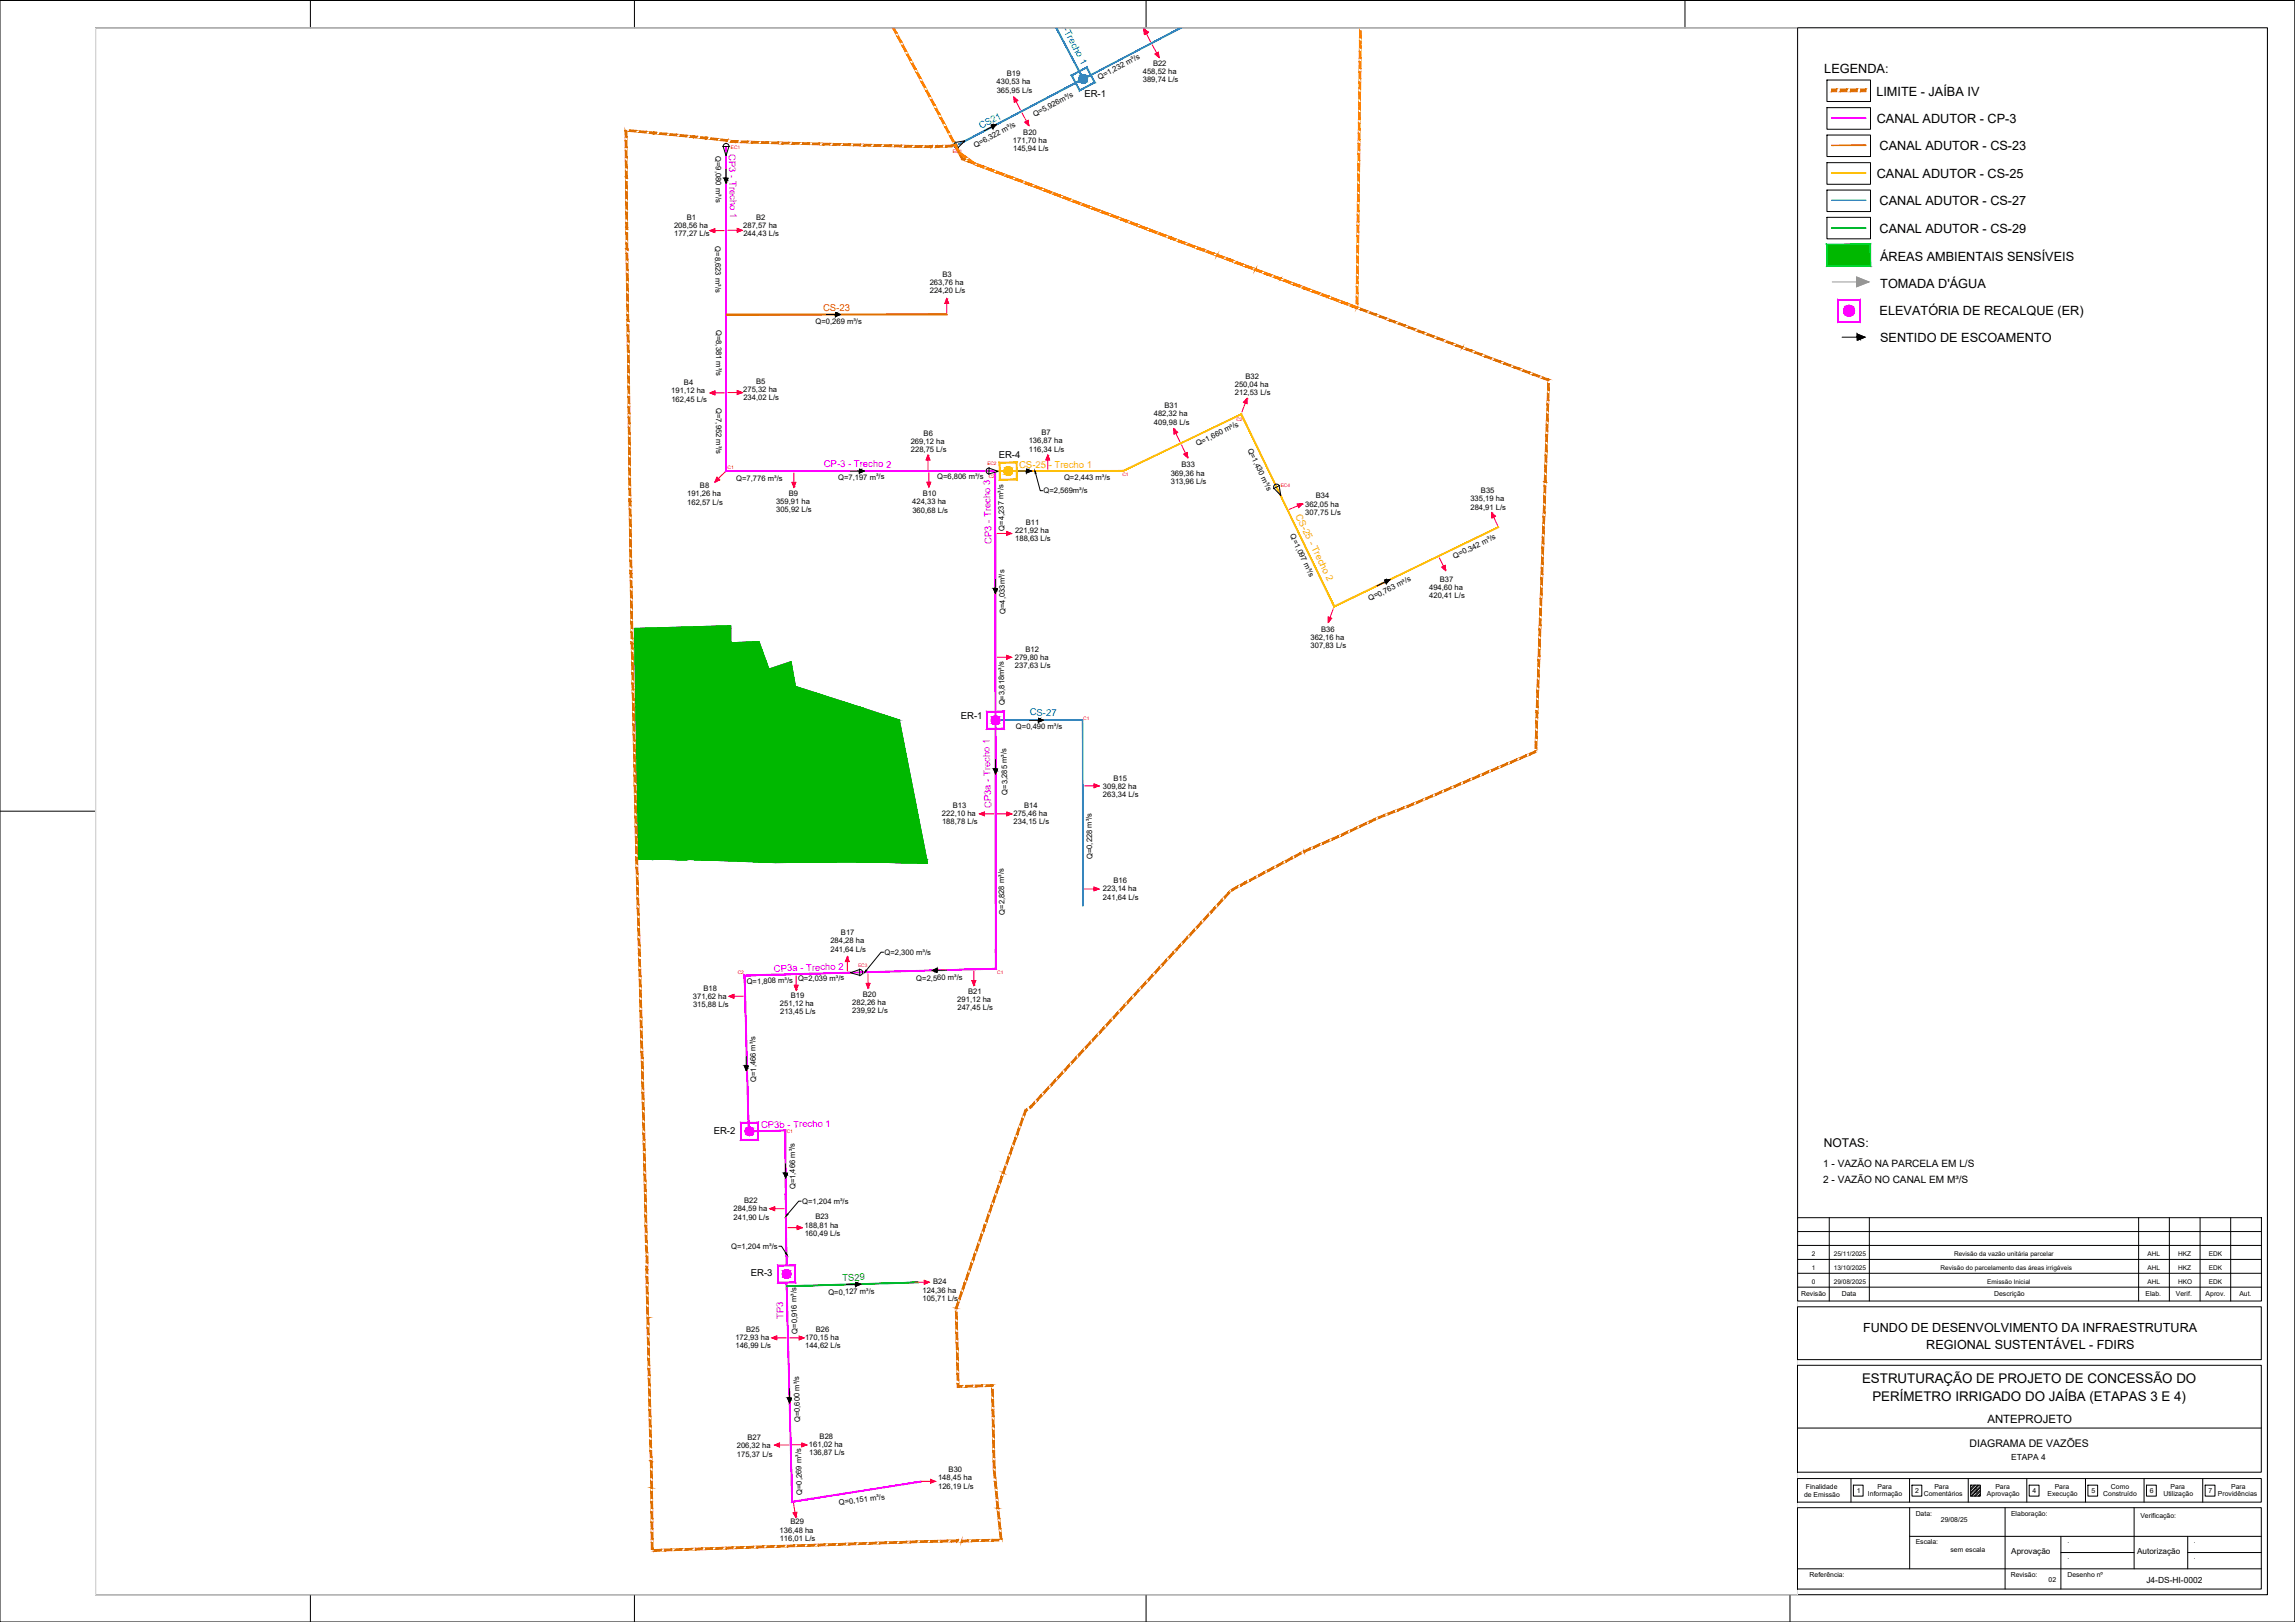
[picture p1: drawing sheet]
<svg xmlns="http://www.w3.org/2000/svg" width="841mm" height="594mm" viewBox="0 0 841 594" stroke-linecap="round" stroke-linejoin="round" font-family="sans-serif">
<defs><g id="words">
<g font-size="4.9">
<text x="682.4" y="506.4">ESTRUTURAÇÃO DE PROJETO DE CONCESSÃO DO</text>
<text x="686.1" y="513.1">PERÍMETRO IRRIGADO DO JAÍBA (ETAPAS 3 E 4)</text>
</g>
<g font-size="4.7">
<text x="668.5" y="26.9">LEGENDA:</text>
<text x="687.6" y="35.3">LIMITE - JAÍBA IV</text>
<text x="687.7" y="45.1">CANAL ADUTOR - CP-3</text>
<text x="688.8" y="55">CANAL ADUTOR - CS-23</text>
<text x="687.7" y="65.2">CANAL ADUTOR - CS-25</text>
<text x="688.8" y="75.2">CANAL ADUTOR - CS-27</text>
<text x="688.8" y="85.2">CANAL ADUTOR - CS-29</text>
<text x="689" y="95.5">ÁREAS AMBIENTAIS SENSÍVEIS</text>
<text x="689.1" y="105.4">TOMADA D'ÁGUA</text>
<text x="688.8" y="115.5">ELEVATÓRIA DE RECALQUE (ER)</text>
<text x="689" y="125.2">SENTIDO DE ESCOAMENTO</text>
</g>
<g font-size="4.6">
<text x="682.8" y="487.8">FUNDO DE DESENVOLVIMENTO DA INFRAESTRUTURA</text>
<text x="705.9" y="494.1">REGIONAL SUSTENTÁVEL - FDIRS</text>
</g>
<text font-size="4.4" x="668.3" y="420.2">NOTAS:</text>
<text font-size="4.2" x="728.3" y="521.1">ANTEPROJETO</text>
<text font-size="3.9" x="721.8" y="529.9">DIAGRAMA DE VAZÕES</text>
<g font-size="3.7">
<text x="668.1" y="427.4">1 - VAZÃO NA PARCELA EM L/S</text>
<text x="668.1" y="433.3">2 - VAZÃO NO CANAL EM M³/S</text>
</g>
<g font-size="3.5" fill="#007fff">
<text x="384.5" y="1.2" transform="rotate(63 384.5 1.2)">CS21a-Trecho 1</text>
<text x="359.5" y="47.3" transform="rotate(-28 359.5 47.3)">CS21</text>
</g>
<g font-size="3.5">
<text x="397.4" y="35.4">ER-1</text>
<text x="366" y="167.7">ER-4</text>
<text x="352.1" y="263.5">ER-1</text>
<text x="261.5" y="415.2">ER-2</text>
<text x="275.2" y="467.4">ER-3</text>
</g>
<g font-size="3.5" fill="#f0f">
<text x="267" y="56.4" transform="rotate(89 267 56.4)">CP3 - Trecho 1</text>
<text x="301.9" y="171.1">CP-3 - Trecho 2</text>
<text x="363.5" y="199.3" transform="rotate(-92 363.5 199.3)">CP3 - Trecho 3</text>
<text x="363.3" y="296.1" transform="rotate(-92 363.3 296.1)">CP3a - Trecho 1</text>
<text x="283.6" y="355.9" transform="rotate(-2 283.6 355.9)">CP3a - Trecho 2</text>
<text x="278.9" y="413.2" transform="rotate(-1 278.9 413.2)">CP3b - Trecho 1</text>
<text x="287.1" y="483.1" transform="rotate(-91 287.1 483.1)">TP3</text>
</g>
<text font-size="3.5" fill="#ff3f00" x="301.6" y="114">CS-23</text>
<g font-size="3.5" fill="#ffbf00">
<text x="373.5" y="171.4">CS-25 - Trecho 1</text>
<text x="474.6" y="189" transform="rotate(63 474.6 189)">CS-25 - Trecho 2</text>
</g>
<text font-size="3.5" fill="#008ab8" x="377.4" y="262.1">CS-27</text>
<text font-size="3.5" fill="#00b82e" x="308.7" y="469.2" transform="rotate(-2 308.7 469.2)">TS29</text>
<g font-size="3.1">
<text x="737" y="534.6">ETAPA 4</text>
<text x="786.6" y="579.6">J4-DS-HI-0002</text>
</g>
<g font-size="3">
<text x="737" y="569.2">Aprovação</text>
<text x="783.1" y="569.2">Autorização</text>
</g>
<g font-size="2.8">
<text x="368.9" y="28">B19</text>
<text x="402.9" y="29.4" transform="rotate(-28 402.9 29.4)">Q=1,232 m³/s</text>
<text x="418.8" y="27.1">458,52 ha</text>
<text x="422.5" y="24.2">B22</text>
<text x="365.2" y="30.9">430,53 ha</text>
<text x="365.3" y="33.9">365,95 L/s</text>
<text x="418.8" y="30.2">389,74 L/s</text>
<text x="379.2" y="42.7" transform="rotate(-28 379.2 42.7)">Q=5,926m³/s</text>
<text x="371.2" y="52.2">171,70 ha</text>
<text x="375" y="49.3">B20</text>
<text x="262.3" y="57.2" transform="rotate(90 262.3 57.2)">Q=9,080 m³/s</text>
<text x="357.4" y="54.1" transform="rotate(-28 357.4 54.1)">Q=6,322 m³/s</text>
<text x="371.3" y="55.3">145,94 L/s</text>
<text x="247" y="83.5">208,56 ha</text>
<text x="251.7" y="80.6">B1</text>
<text x="272.4" y="83.5">287,57 ha</text>
<text x="277.1" y="80.6">B2</text>
<text x="247.1" y="86.6">177,27 L/s</text>
<text x="272.4" y="86.6">244,43 L/s</text>
<text x="262.1" y="90.2" transform="rotate(90 262.1 90.2)">Q=8,623 m³/s</text>
<text x="345.4" y="101.5">B3</text>
<text x="340.7" y="104.5">263,76 ha</text>
<text x="340.7" y="107.5">224,20 L/s</text>
<text x="298.8" y="118.8">Q=0,269 m³/s</text>
<text x="262.4" y="120.8" transform="rotate(90 262.4 120.8)">Q=8,381 m³/s</text>
<text x="250.7" y="141.1">B4</text>
<text x="272.4" y="143.5">275,32 ha</text>
<text x="277.1" y="140.5">B5</text>
<text x="452.5" y="141.6">250,04 ha</text>
<text x="456.4" y="138.7">B32</text>
<text x="246" y="144">191,12 ha</text>
<text x="246" y="147.1">162,45 L/s</text>
<text x="262.4" y="149.4" transform="rotate(90 262.4 149.4)">Q=7,952 m³/s</text>
<text x="272.4" y="146.5">234,02 L/s</text>
<text x="426.7" y="149.5">B31</text>
<text x="452.5" y="144.6">212,53 L/s</text>
<text x="422.8" y="152.5">482,32 ha</text>
<text x="422.9" y="155.5">409,98 L/s</text>
<text x="338.5" y="159.7">B6</text>
<text x="381.7" y="159.4">B7</text>
<text x="333.8" y="162.7">269,12 ha</text>
<text x="333.8" y="165.7">228,75 L/s</text>
<text x="377" y="162.4">136,87 ha</text>
<text x="377" y="165.4">116,34 L/s</text>
<text x="438.8" y="163.4" transform="rotate(-26 438.8 163.4)">Q=1,660 m³/s</text>
<text x="457.1" y="164.6" transform="rotate(65 457.1 164.6)">Q=1,430 m³/s</text>
<text x="432.9" y="171.2">B33</text>
<text x="256.5" y="178.8">B8</text>
<text x="269.8" y="176.2">Q=7,776 m³/s</text>
<text x="307.1" y="175.7">Q=7,197 m³/s</text>
<text x="343.4" y="175.5">Q=6,806 m³/s</text>
<text x="389.9" y="175.8">Q=2,443 m³/s</text>
<text x="429" y="174.2">369,36 ha</text>
<text x="429" y="177.2">313,96 L/s</text>
<text x="251.8" y="181.8">191,26 ha</text>
<text x="251.8" y="184.8">162,57 L/s</text>
<text x="284.4" y="184.6">359,91 ha</text>
<text x="289.1" y="181.6">B9</text>
<text x="334.3" y="184.7">424,33 ha</text>
<text x="338.2" y="181.8">B10</text>
<text x="382.4" y="180.6">Q=2,569m³/s</text>
<text x="478.3" y="185.6">362,05 ha</text>
<text x="482.2" y="182.6">B34</text>
<text x="538.8" y="183.6">335,19 ha</text>
<text x="542.7" y="180.7">B35</text>
<text x="284.4" y="187.6">305,92 L/s</text>
<text x="334.3" y="187.8">360,68 L/s</text>
<text x="478.3" y="188.6">307,75 L/s</text>
<text x="538.9" y="186.6">284,91 L/s</text>
<text x="368.1" y="194.3" transform="rotate(-91 368.1 194.3)">Q=4,237 m³/s</text>
<text x="372" y="195.3">221,92 ha</text>
<text x="375.9" y="192.3">B11</text>
<text x="472.7" y="196.1" transform="rotate(64 472.7 196.1)">Q=1,097 m³/s</text>
<text x="372" y="198.3">188,63 L/s</text>
<text x="533.1" y="204.7" transform="rotate(-26 533.1 204.7)">Q=0,342 m³/s</text>
<text x="527.6" y="213.2">B37</text>
<text x="501.9" y="220.1" transform="rotate(-26 501.9 220.1)">Q=0,763 m³/s</text>
<text x="523.7" y="216.1">494,60 ha</text>
<text x="523.7" y="219.2">420,41 L/s</text>
<text x="368.4" y="224.8" transform="rotate(-91 368.4 224.8)">Q=4,033m³/s</text>
<text x="484.1" y="231.4">B36</text>
<text x="375.8" y="238.6">B12</text>
<text x="480.2" y="234.4">362,16 ha</text>
<text x="480.3" y="237.4">307,83 L/s</text>
<text x="371.9" y="241.6">279,80 ha</text>
<text x="371.9" y="244.7">237,63 L/s</text>
<text x="368.3" y="258.4" transform="rotate(-91 368.3 258.4)">Q=3,818m³/s</text>
<text x="372.3" y="267.1">Q=0,490 m³/s</text>
<text x="408.1" y="286.1">B15</text>
<text x="369.2" y="291.1" transform="rotate(-91 369.2 291.1)">Q=3,285 m³/s</text>
<text x="404.2" y="289">309,82 ha</text>
<text x="404.2" y="292.1">263,34 L/s</text>
<text x="345.2" y="298.8">222,10 ha</text>
<text x="349.1" y="295.8">B13</text>
<text x="371.4" y="298.9">275,46 ha</text>
<text x="375.3" y="296">B14</text>
<text x="345.2" y="301.9">188,78 L/s</text>
<text x="371.4" y="302">234,15 L/s</text>
<text x="400.3" y="314.7" transform="rotate(-91 400.3 314.7)">Q=0,228 m³/s</text>
<text x="408.1" y="323.5">B16</text>
<text x="404.2" y="326.5">223,14 ha</text>
<text x="404.2" y="329.5">241,64 L/s</text>
<text x="368.2" y="335.1" transform="rotate(-91 368.2 335.1)">Q=2,828 m³/s</text>
<text x="304.3" y="345.5">284,28 ha</text>
<text x="308.2" y="342.6">B17</text>
<text x="304.3" y="348.6">241,64 L/s</text>
<text x="324.1" y="349.6">Q=2,300 m³/s</text>
<text x="335.8" y="359.3" transform="rotate(-1 335.8 359.3)">Q=2,560 m³/s</text>
<text x="253.9" y="365.9">371,62 ha</text>
<text x="257.8" y="363">B18</text>
<text x="273.6" y="360.4" transform="rotate(-1 273.6 360.4)">Q=1,808 m³/s Q=2,039 m³/s</text>
<text x="289.8" y="365.4">B19</text>
<text x="316.2" y="365.1">B20</text>
<text x="354.8" y="363.9">B21</text>
<text x="254" y="369">315,88 L/s</text>
<text x="285.8" y="368.3">251,12 ha</text>
<text x="285.9" y="371.4">213,45 L/s</text>
<text x="312.3" y="368.1">282,26 ha</text>
<text x="312.3" y="371.1">239,92 L/s</text>
<text x="350.8" y="366.9">291,12 ha</text>
<text x="350.9" y="369.9">247,45 L/s</text>
<text x="277.1" y="396.3" transform="rotate(-91 277.1 396.3)">Q=1,466 m³/s</text>
<text x="291.5" y="435.6" transform="rotate(-91 291.5 435.6)">Q=1,466 m³/s</text>
<text x="268.8" y="443.6">284,59 ha</text>
<text x="272.7" y="440.7">B22</text>
<text x="294" y="440.8">Q=1,204 m³/s</text>
<text x="268.8" y="446.7">241,90 L/s</text>
<text x="294.9" y="449.6">188,81 ha</text>
<text x="298.8" y="446.6">B23</text>
<text x="294.9" y="452.6">160,49 L/s</text>
<text x="268" y="457.3">Q=1,204 m³/s</text>
<text x="338" y="473.4">124,36 ha</text>
<text x="341.9" y="470.4">B24</text>
<text x="303.6" y="474.3" transform="rotate(-2 303.6 474.3)">Q=0,127 m³/s</text>
<text x="338" y="476.4">105,71 L/s</text>
<text x="269.5" y="490.8">172,93 ha</text>
<text x="273.4" y="487.8">B25</text>
<text x="292.2" y="488.5" transform="rotate(-91 292.2 488.5)">Q=0,916 m³/s</text>
<text x="295" y="490.7">170,15 ha</text>
<text x="298.9" y="487.7">B26</text>
<text x="269.5" y="493.8">146,99 L/s</text>
<text x="295.1" y="493.7">144,62 L/s</text>
<text x="293.2" y="521" transform="rotate(-91 293.2 521)">Q=0,600 m³/s</text>
<text x="273.9" y="527.5">B27</text>
<text x="300.4" y="527.1">B28</text>
<text x="270" y="530.5">206,32 ha</text>
<text x="270" y="533.5">175,37 L/s</text>
<text x="296.5" y="530.1">161,02 ha</text>
<text x="296.5" y="533.1">136,87 L/s</text>
<text x="347.6" y="539.2">B30</text>
<text x="343.7" y="542.2">148,45 ha</text>
<text x="343.8" y="545.2">126,19 L/s</text>
<text x="293.9" y="547.6" transform="rotate(-91 293.9 547.6)">Q=0,269 m³/s</text>
<text x="307.5" y="551.2" transform="rotate(-7 307.5 551.2)">Q=0,151 m³/s</text>
<text x="285.7" y="561.3">136,48 ha</text>
<text x="289.6" y="558.3">B29</text>
<text x="285.8" y="564.3">116,01 L/s</text>
</g>
<g font-size="2.5">
<text x="660.1" y="474.8">Revisão</text>
<text x="674.9" y="474.8">Data</text>
<text x="730.8" y="474.8">Descrição</text>
<text x="786.3" y="474.8">Elab.</text>
<text x="797.4" y="474.8">Verif.</text>
<text x="808.3" y="474.8">Aprov.</text>
<text x="820.6" y="474.7">Aut.</text>
<text x="661.8" y="545.5">Finalidade</text>
<text x="688" y="545.3">Para</text>
<text x="708.9" y="545.3">Para</text>
<text x="731.2" y="545.3">Para</text>
<text x="753" y="545.3">Para</text>
<text x="773.6" y="545.3">Como</text>
<text x="795.4" y="545.3">Para</text>
<text x="817.7" y="545.3">Para</text>
<text x="661.1" y="548.4">de Emissão</text>
<text x="680.5" y="546.8">1</text>
<text x="684.5" y="548">Informação</text>
<text x="701.9" y="546.8">2</text>
<text x="705" y="548">Comentários</text>
<text x="723.4" y="546.8">3</text>
<text x="728.1" y="548">Aprovação</text>
<text x="744.8" y="546.8">4</text>
<text x="750.4" y="548">Execução</text>
<text x="766.4" y="546.8">5</text>
<text x="770.8" y="548">Construído</text>
<text x="787.8" y="546.8">6</text>
<text x="792.8" y="548">Utilização</text>
<text x="809.3" y="546.8">7</text>
<text x="812.8" y="548">Providências</text>
<text x="702" y="555.3">Data:</text>
<text x="711.3" y="557.4">29/08/25</text>
<text x="737" y="555.3">Elaboração:</text>
<text x="784.4" y="555.8">Verificação:</text>
<text x="702" y="565.6">Escala:</text>
<text x="714.8" y="568.5">sem escala</text>
<text x="757.6" y="565">.</text>
<text x="804" y="565">.</text>
<text x="757.6" y="570.9">.</text>
<text x="804" y="571.2">.</text>
<text x="663.2" y="577.6">Referência:</text>
<text x="736.9" y="577.6">Revisão:</text>
<text x="750.7" y="579.3">02</text>
<text x="757.6" y="577.6">Desenho nº</text>
</g>
<g font-size="2.4">
<text x="663.9" y="460">2</text>
<text x="672" y="460">25/11/2025</text>
<text x="716.1" y="460">Revisão da vazão unitária parcelar</text>
<text x="787" y="460">AHL</text>
<text x="798.2" y="460">HKZ</text>
<text x="809.5" y="460">EDK</text>
<text x="663.9" y="465">1</text>
<text x="672" y="465">13/10/2025</text>
<text x="711.2" y="465">Revisão do parcelamento das áreas irrigáveis</text>
<text x="787" y="465">AHL</text>
<text x="798.2" y="465">HKZ</text>
<text x="809.5" y="465">EDK</text>
<text x="663.9" y="470.1">0</text>
<text x="672" y="470.1">29/08/2025</text>
<text x="728.2" y="470.1">Emissão Inicial</text>
<text x="787" y="470.1">AHL</text>
<text x="798.2" y="470.1">HKO</text>
<text x="809.5" y="470.1">EDK</text>
</g>
<g font-size="1.7" fill="#f00">
<text x="267.8" y="54.7">EC1</text>
<text x="349.2" y="56.1">EC1</text>
<text x="453.1" y="154.4">C2</text>
<text x="266.7" y="171.6">C1</text>
<text x="361.8" y="170.5">EC2</text>
<text x="362.3" y="175.1">C2</text>
<text x="411.4" y="174.3">C1</text>
<text x="469.3" y="178.4">EC4</text>
<text x="397" y="263.5">C1</text>
<text x="270.3" y="356.7">C2</text>
<text x="314.5" y="354.1">EC3</text>
<text x="365.5" y="356.7">C1</text>
<text x="288.3" y="414.8">C1</text>
</g>
</g></defs>
<!-- layer: NOVA RESERVA LEGAL PROPOSTA (5.340 ha) -->
<g fill="#00b800" stroke="#00b800" stroke-width=".37">
<path d="M232.5 230.2l35.3-1v1z"/>
<path d="M275.6 235.1h2.6z"/>
<path d="M281.8 245l8.1-2.7 .5 2.7z"/>
<path d="M244.9 314.8h94.7z"/>
<path d="M239 314.7h1.5z"/>
<path d="M245.6 314.8h7.3z"/>
<path d="M276.1 315.7h37.5l-29.5 .2z"/>
<path d="M313.6 315.7h26.2l.1 .2z"/>
<path d="M232.5 230.2l35.3 4.9v-4.9zM232.5 230.2l35.3 4.9h-35.2z"/>
<path d="M275.6 235.1l2.7 .3-.1-.3zM268.4 235.4l7.2-.3 2.7 .3z"/>
<path d="M232.6 235.1l35.8 .3-.6-.3zM232.6 235.1l35.8 .3h-35.8z"/>
<path d="M232.6 235.4l48.2 6.9-2.5-6.9zM232.6 235.4l48.2 6.9h-48.1z"/>
<path d="M232.7 242.3l49.1 2.7-1-2.7zM232.7 242.3l49.1 2.7h-49z"/>
<path d="M232.8 245l58.7 6.4-1.1-6.4zM232.8 245l58.7 6.4h-58.6z"/>
<path d="M232.9 251.4l82.5 7.7-23.9-7.7zM232.9 251.4l82.5 7.7h-82.4z"/>
<path d="M233 259.1l96.6 4.6-14.2-4.6zM233 259.1l96.6 4.6h-96.5z"/>
<path d="M233.1 263.7l106.5 51-10-51zM233.1 263.7l106.5 51h-105.6z"/>
<path d="M242.6 314.7h97zM242.6 314.7h97z"/>
<path d="M234 314.7h8.6zM234 314.7h6.5zM234 314.7h6.5zM234 314.7h6.5z"/>
<path d="M234 314.7h5zM234 314.7h4.9zM234 314.7h4.9z"/>
<path d="M242.6 314.7l97 .1zM242.6 314.7l97 .1zM244.9 314.8h94.7z"/>
<path d="M252.9 314.8h86.7zM252.9 314.8h86.7z"/>
<path d="M245.6 314.8h6.4zM247.3 314.8h4.7z"/>
<path d="M254.2 314.8l85.6 .9-.2-.9zM254.2 314.8l85.6 .9h-63.7z"/>
<path d="M313.6 315.7l26.3 .2zM327.7 315.9h12.2v.3z"/>
</g>
<path d="M232.5 230.2l35.3-1v5.9l.6 .3 9.7-.4 3.7 10 8.1-2.7 1.6 9.1 38.1 12.3 10.3 52.5-26.3-.5-29.5 .2-31.2-1.1-18.9-.1z" fill="none" stroke="#00b800" stroke-width=".37"/>
<!-- layer: H-ETAPA 4 -->
<g fill="#dd6e00" stroke="#dd6e00" stroke-width=".37">
<path d="M565.1 138.6l2.3 .9 .2-.6zM565.3 138l2.3 .9-2.5-.3z"/>
<path d="M561.6 137.3l2.3 .9 .2-.6zM561.8 136.7l2.3 .9-2.5-.3z"/>
<path d="M558 136l2.4 .9 .2-.6zM558.3 135.4l2.3 .9-2.6-.3z"/>
<path d="M554.6 134.6l2.3 .9 .2-.6zM554.8 134.1l2.3 .8-2.5-.3z"/>
<path d="M551.1 133.3l2.3 .9 .2-.6zM551.3 132.7l2.3 .9-2.5-.3z"/>
<path d="M547.5 132l2.4 .9 .2-.6zM547.8 131.4l2.3 .9-2.6-.3z"/>
<path d="M544 130.7l2.4 .9 .2-.6zM544.2 130.1l2.4 .9-2.6-.3z"/>
<path d="M540.5 129.3l2.3 .9 .3-.6zM540.7 128.8l2.4 .8-2.6-.3z"/>
<path d="M537 128l2.3 .9 .3-.6zM537.2 127.4l2.4 .9-2.6-.3z"/>
<path d="M536.1 127l-.4 .5 .2 .1zM535.9 127l-.2 .5zM533.5 126.7l2.2 .8 .2-.5zM533.7 126.1l2.2 .9-2.4-.3z"/>
<path d="M530 125.4l2.3 .9 .3-.6zM530.2 124.8l2.4 .9-2.6-.3z"/>
<path d="M526.5 124.1l2.3 .8 .2-.6zM526.7 123.5l2.3 .8-2.5-.2z"/>
<path d="M523 122.7l2.3 .9 .2-.6zM523.2 122.1l2.3 .9-2.5-.3z"/>
<path d="M519.5 121.4l2.3 .9 .2-.6zM519.7 120.8l2.3 .9-2.5-.3z"/>
<path d="M516 120.1l2.3 .9 .2-.6zM516.2 119.5l2.3 .9-2.5-.3z"/>
<path d="M512.4 118.8l2.4 .8 .2-.5zM512.7 118.2l2.3 .9-2.6-.3z"/>
<path d="M508.9 117.4l2.4 .9 .2-.6zM509.2 116.9l2.3 .8-2.6-.3z"/>
<path d="M505.5 116.1l2.3 .9 .2-.6zM505.7 115.5l2.3 .9-2.5-.3z"/>
<path d="M501.9 114.8l2.4 .9 .2-.6zM502.2 114.2l2.3 .9-2.6-.3z"/>
<path d="M498.4 113.5l2.4 .9 .2-.6zM498.6 112.9l2.4 .9-2.6-.3z"/>
<path d="M497.5 112.5l-.3 .5zM497.4 112.4l-.2 .6z"/>
<path d="M497 112.7h.6zM497 112.7h.6z"/>
<path d="M495.9 112.5l1.3 .5 .2-.5zM496.1 112l1.3 .5h-1.5zM495 112.2l.9 .3 .2-.5zM495.2 111.6l.9 .4-1.1 .2z"/>
<path d="M491.4 110.9l2.4 .9 .2-.6zM491.7 110.3l2.3 .9-2.6-.3z"/>
<path d="M487.9 109.6l2.4 .9 .2-.6zM488.2 109l2.3 .9-2.6-.3z"/>
<path d="M486.3 108.9l.5 .2 .2-.6zM486.5 108.3l.5 .2-.7 .4zM484.5 108.3l1.8 .6 .2-.6zM484.7 107.7l1.8 .6h-2z"/>
<path d="M480.9 106.9l2.4 .9 .2-.6zM481.2 106.4l2.3 .8-2.6-.3z"/>
<path d="M478 105.9l1.8 .6 .2-.6zM478.2 105.3l1.8 .6h-2zM477.4 105.6l.6 .3 .2-.6zM477.6 105l.6 .3-.8 .3z"/>
<path d="M473.9 104.3l2.3 .9 .3-.6zM474.1 103.7l2.4 .9-2.6-.3z"/>
<path d="M470.4 103l2.3 .9 .2-.6zM470.6 102.4l2.3 .9-2.5-.3z"/>
<path d="M469.5 101.9l-.5 .5 .2 .1zM469.2 101.8l.3 .1-.5 .5zM466.9 101.7l2.1 .7 .2-.6zM467.1 101.1l2.1 .7-2.3-.1z"/>
<path d="M464.5 100.8l1.2 .4 .2-.6zM464.7 100.2l1.2 .4-1.4 .2zM463.4 100.3l1.1 .5 .2-.6zM463.6 99.8l1.1 .4-1.3 .1z"/>
<path d="M460 99l2.2 .9 .2-.6zM460.2 98.4l2.2 .9-2.4-.3zM460.2 98.4l-.3 .6zM460.1 98.4l-.2 .6z"/>
<path d="M456.4 97.7l2.3 .9 .2-.6zM456.6 97.1l2.3 .9-2.5-.3z"/>
<path d="M452.8 96.4l2.4 .9 .2-.6zM453.1 95.8l2.3 .9-2.6-.3z"/>
<path d="M450.8 95.6l.9 .3 .2-.6zM451 95l.9 .3-1.1 .3zM449.4 95l1.4 .6 .2-.6zM449.6 94.4l1.4 .6h-1.6z"/>
<path d="M446 93.8l2.2 .8 .2-.6zM446.2 93.2l2.2 .8-2.4-.2zM446.2 93.2l-.3 .5zM446.1 93.1l-.2 .6z"/>
<path d="M442.3 92.4l2.4 .9 .2-.6zM442.6 91.8l2.3 .9-2.6-.3z"/>
<path d="M439.6 91.4l1.6 .5 .2-.6zM439.8 90.8l1.6 .5-1.8 .1z"/>
<path d="M438.8 91.1l.7 .3 .3-.5zM439 90.6l.8 .3-1 .2z"/>
<path d="M435.3 89.8l2.3 .9 .3-.6zM435.5 89.2l2.4 .9-2.6-.3z"/>
<path d="M431.8 88.5l2.3 .9 .2-.6zM432 87.9l2.3 .9-2.5-.3z"/>
<path d="M429 87.5l1.6 .6 .2-.6zM429.3 86.9l1.5 .6h-1.8zM428.3 87.2l.7 .3 .3-.6zM428.5 86.6l.8 .3-1 .3z"/>
<path d="M424.8 85.9l2.3 .9 .2-.6zM425 85.3l2.3 .9-2.5-.3z"/>
<path d="M421.3 84.6l2.3 .8 .2-.5zM421.5 84l2.3 .9-2.5-.3z"/>
<path d="M417.7 83.2l2.4 .9 .2-.6zM418 82.6l2.3 .9-2.6-.3z"/>
<path d="M414.3 81.8l2.3 .9 .2-.6zM414.5 81.3l2.3 .8-2.5-.3z"/>
<path d="M410.8 80.5l2.3 .9 .2-.6zM411 79.9l2.3 .9-2.5-.3z"/>
<path d="M407.3 79.2l2.3 .9 .2-.6zM407.5 78.6l2.3 .9-2.5-.3zM407.5 78.6l-.3 .6zM407.5 78.6l-.3 .6z"/>
<path d="M403.7 77.9l2.4 .9 .2-.6zM404 77.3l2.3 .9-2.6-.3z"/>
<path d="M400.2 76.6l2.4 .8 .2-.6zM400.5 76l2.3 .8-2.6-.2z"/>
<path d="M396.7 75.2l2.4 .9 .2-.6zM397 74.6l2.3 .9-2.6-.3z"/>
<path d="M393.2 73.9l2.4 .9 .2-.6zM393.4 73.3l2.4 .9-2.6-.3z"/>
<path d="M391.6 73.3l.4 .2 .3-.6zM391.8 72.7l.5 .2-.7 .4zM389.7 72.6l1.9 .7 .2-.6zM389.9 72l1.9 .7-2.1-.1z"/>
<path d="M386.2 71.3l2.3 .9 .2-.6zM386.4 70.7l2.3 .9-2.5-.3z"/>
<path d="M382.7 69.9l2.3 .9 .2-.6zM382.9 69.4l2.3 .8-2.5-.3z"/>
<path d="M379.2 68.6l2.3 .9 .3-.6zM379.4 68l2.4 .9-2.6-.3z"/>
<path d="M376.9 67.7l1.1 .5 .2-.6zM377.1 67.2l1.1 .4-1.3 .1zM375.7 67.3l1.2 .4 .2-.5zM375.9 66.7l1.2 .5-1.4 .1z"/>
<path d="M372.2 66l2.3 .8 .2-.5zM372.4 65.4l2.3 .9-2.5-.3z"/>
<path d="M368.7 64.7l2.3 .8 .2-.5zM368.9 64.1l2.3 .9-2.5-.3z"/>
<path d="M365.2 63.3l2.3 .9 .2-.6zM365.4 62.7l2.3 .9-2.5-.3z"/>
<path d="M363 62.5l1 .4 .2-.6zM363.2 61.9l1 .4-1.2 .2zM361.7 62l1.3 .5 .2-.6zM361.9 61.4l1.3 .5-1.5 .1z"/>
<path d="M358.1 60.6l2.4 .9 .2-.6zM358.4 60l2.3 .9-2.6-.3z"/>
<path d="M354.7 59.3l2.3 .9 .2-.6zM354.9 58.7l2.3 .9-2.5-.3z"/>
<path d="M352.6 58.5l.9 .4 .2-.6zM352.8 57.9l.9 .4-1.1 .2z"/>
<path d="M351.7 57l.7 1.3 .6-.2zM351.7 57l.6-.3 .7 1.4z"/>
<path d="M350 53.7l1.1 2.2 .6-.3zM350 53.7l.5-.3 1.2 2.2z"/>
<path d="M346.6 53.9l2.5-.1-.1-.7zM346.5 53.2l2.5-.1-2.4 .8z"/>
<path d="M343.4 54l1.9-.1v-.6zM343.4 53.4l1.9-.1-1.9 .7zM343.4 53.4l-.6 .6h.6zM342.8 53.4h.6l-.6 .6z"/>
<path d="M341.5 53.4l-.3 .6h.4zM341.2 53.4h.3l-.3 .6zM339.1 54h2.1v-.6zM339.1 53.4h2.1l-2.1 .6z"/>
<path d="M335.3 53.9l2.5 .1v-.6zM335.3 53.3l2.5 .1-2.5 .5z"/>
<path d="M331.6 53.9h2.5v-.6zM331.6 53.2l2.5 .1-2.5 .6z"/>
<path d="M327.8 53.7l2.5 .1v-.6zM327.8 53.1l2.5 .1-2.5 .5z"/>
<path d="M324.1 53.7h2.5v-.6zM324.1 53l2.5 .1-2.5 .6z"/>
<path d="M320.3 53.6h2.5v-.6zM320.3 52.9l2.5 .1-2.5 .6z"/>
<path d="M316.6 53.5h2.5v-.6zM316.6 52.8l2.5 .1-2.5 .6z"/>
<path d="M312.8 53.4h2.5v-.6zM312.8 52.8h2.5l-2.5 .6z"/>
<path d="M309.1 53.3l2.5 .1v-.7zM309.1 52.6l2.5 .1-2.5 .6z"/>
<path d="M305.4 53.2h2.4v-.6zM305.4 52.5l2.4 .1-2.4 .6z"/>
<path d="M301.6 53.1h2.5v-.6zM301.6 52.5h2.5l-2.5 .6z"/>
<path d="M297.9 53l2.4 .1 .1-.7zM297.9 52.4h2.5l-2.5 .6z"/>
<path d="M294.1 52.9l2.5 .1v-.7zM294.1 52.3h2.5l-2.5 .6z"/>
<path d="M290.3 52.8h2.5l.1-.5zM290.4 52.2l2.5 .1-2.6 .5z"/>
<path d="M286.6 52.7l2.5 .1v-.7zM286.6 52.1h2.5l-2.5 .6z"/>
<path d="M282.9 52.6l2.4 .1 .1-.7zM282.9 52h2.5l-2.5 .6z"/>
<path d="M279.1 52.5h2.5v-.5zM279.1 51.9l2.5 .1-2.5 .5z"/>
<path d="M275.3 52.4l2.5 .1 .1-.7zM275.4 51.7l2.5 .1-2.6 .6z"/>
<path d="M271.6 52.3h2.5v-.6zM271.6 51.6l2.5 .1-2.5 .6z"/>
<path d="M269.6 52.2h.7l.1-.6zM269.6 51.6h.8l-.8 .6z"/>
<path d="M267.8 52l1.8 .2 .1-.6zM267.9 51.4l1.8 .2-1.9 .4z"/>
<path d="M266.7 51.2l-.4 .5 .3 .1zM266.4 51.2h.3l-.4 .5z"/>
<path d="M264.1 51.5l2.2 .2 .1-.5zM264.2 50.9l2.2 .3-2.3 .3z"/>
<path d="M260.4 51.1l2.5 .3 .1-.7zM260.5 50.5l2.5 .2-2.6 .4z"/>
<path d="M258.7 50.9h.5v-.6zM258.7 50.3h.5l-.5 .6zM256.7 50.7l2 .2v-.6zM256.8 50.1l1.9 .2-2 .4z"/>
<path d="M254.2 50.4l1.2 .2 .1-.7zM254.3 49.8l1.2 .1-1.3 .5zM252.9 50.3l1.3 .1 .1-.6zM253 49.7l1.3 .1-1.4 .5z"/>
<path d="M249.2 49.9l2.5 .3 .1-.7zM249.3 49.3l2.5 .2-2.6 .4z"/>
<path d="M245.5 49.5l2.5 .3v-.6zM245.5 49l2.5 .2-2.5 .3z"/>
<path d="M241.8 49.2l2.5 .3v-.7zM241.8 48.6l2.5 .2-2.5 .4z"/>
<path d="M239.6 49l.9 .1 .1-.6zM239.6 48.4l1 .1-1 .5zM238 48.9l1.6 .1v-.6zM238.1 48.2l1.5 .2-1.6 .5z"/>
<path d="M234.3 48.5l2.5 .2 .1-.6zM234.4 47.9l2.5 .2-2.6 .4z"/>
<path d="M230.5 48.1l2.5 .3 .1-.6zM230.6 47.5l2.5 .3-2.6 .3z"/>
<path d="M229.1 47.8l.6 2.5v-2.5zM229.1 47.8l.6 2.5h-.6z"/>
<path d="M229.1 51.5l.6 2.5v-2.5zM229.1 51.5l.6 2.5h-.6z"/>
<path d="M229.2 55.3l.6 2.5-.1-2.5zM229.2 55.3l.6 2.5h-.6z"/>
<path d="M229.2 59l.6 2.5v-2.5zM229.2 59l.6 2.5h-.6z"/>
<path d="M229.2 62.8l.6 2v-2zM229.2 62.8l.6 2h-.6zM229.2 64.8l.6 .4v-.4zM229.2 64.8l.6 .4h-.6z"/>
<path d="M229.2 66.5l.7 2.5v-2.5zM229.2 66.5l.7 2.5h-.7z"/>
<path d="M229.3 70.2l.6 2.5v-2.5zM229.3 70.2l.6 2.5h-.6z"/>
<path d="M229.3 74l.7 2.5-.1-2.5zM229.3 74l.7 2.5h-.7z"/>
<path d="M229.3 77.7l.7 2.5v-2.5zM229.3 77.7l.7 2.5h-.6z"/>
<path d="M229.4 81.5l.6 1.8v-1.8zM229.4 81.5l.6 1.8h-.6zM229.4 83.3l.6 .7v-.7zM229.4 83.3l.6 .7h-.6z"/>
<path d="M229.4 85.2l.6 2.5v-2.5zM229.4 85.2l.6 2.5h-.6z"/>
<path d="M229.4 89l.6 2.1v-2.1zM229.4 89l.6 2.1h-.6zM229.4 91.1l.6 .4v-.4zM229.4 91.1l.6 .4h-.6z"/>
<path d="M229.4 92.7l.7 2.5-.1-2.5zM229.4 92.7l.7 2.5h-.7z"/>
<path d="M229.5 96.5l.6 2.5v-2.5zM229.5 96.5l.6 2.5h-.6z"/>
<path d="M229.5 100.3l.7 2.4v-2.5zM229.5 100.3l.7 2.4-.6 .1z"/>
<path d="M229.6 104l.7 2.5-.1-2.5zM229.6 104l.7 2.5h-.7z"/>
<path d="M229.7 107.8l.6 2.4v-2.5zM229.7 107.8l.6 2.4-.6 .1z"/>
<path d="M229.7 111.5l.6 2.5v-2.5zM229.7 111.5l.6 2.5h-.6z"/>
<path d="M229.7 115.2l.7 2v-2zM229.7 115.2l.7 2h-.6zM229.8 117.2l.6 .5v-.5zM229.8 117.2l.6 .5h-.6z"/>
<path d="M229.8 119l.7 2.5-.1-2.5zM229.8 119l.7 2.5h-.7z"/>
<path d="M229.8 122.7l.7 2.5v-2.5zM229.8 122.7l.7 2.5h-.6z"/>
<path d="M229.9 126.5l.6 2.5v-2.5zM229.9 126.5l.6 2.5h-.6z"/>
<path d="M230 130.2l.6 2.5-.1-2.5zM230 130.2l.6 2.5h-.6z"/>
<path d="M230 134l.6 2.5v-2.5zM230 134l.6 2.5h-.6z"/>
<path d="M230 137.7l.7 2.5v-2.5zM230 137.7l.7 2.5h-.6z"/>
<path d="M230.1 141.5l.6 2.4v-2.5zM230.1 141.5l.6 2.4-.6 .1z"/>
<path d="M230.1 145.2l.7 2.5v-2.5zM230.1 145.2l.7 2.5h-.6z"/>
<path d="M230.2 149l.6 2.5v-2.5zM230.2 149l.6 2.5h-.6z"/>
<path d="M230.2 152.7l.6 2.5v-2.5zM230.2 152.7l.6 2.5h-.5z"/>
<path d="M230.3 156.5l.6 2.5v-2.5zM230.3 156.5l.6 2.5h-.6z"/>
<path d="M230.3 160.2l.6 2.5v-2.5zM230.3 160.2l.6 2.5h-.6z"/>
<path d="M230.3 164l.7 2.5v-2.5zM230.3 164l.7 2.5h-.7z"/>
<path d="M230.4 167.7l.6 2.5v-2.5zM230.4 167.7l.6 2.5h-.6z"/>
<path d="M230.4 171.5l.7 2.5-.1-2.5zM230.4 171.5l.7 2.5h-.7z"/>
<path d="M230.5 175.2l.6 2.5v-2.5zM230.5 175.2l.6 2.5h-.6z"/>
<path d="M230.5 179l.6 2.5v-2.5zM230.5 179l.6 2.5h-.6z"/>
<path d="M230.5 182.7l.7 .9-.1-.9zM230.5 182.7l.7 .9h-.7zM230.5 183.6l.7 1.6v-1.6zM230.5 183.6l.7 1.6h-.7z"/>
<path d="M230.6 186.5l.6 2.4v-2.4zM230.6 186.5l.6 2.4h-.6z"/>
<path d="M230.6 190.2l.7 2.5v-2.5zM230.6 190.2l.7 2.5h-.6z"/>
<path d="M230.7 193.9l.7 2.5-.1-2.5zM230.7 193.9l.7 2.5h-.7z"/>
<path d="M230.8 197.7l.6 2.5v-2.5zM230.8 197.7l.6 2.5h-.6z"/>
<path d="M230.8 201.5l.6 2.4v-2.5zM230.8 201.5l.6 2.4-.6 .1z"/>
<path d="M230.8 205.2l.7 2.5v-2.5zM230.8 205.2l.7 2.5h-.6z"/>
<path d="M230.9 209l.6 1.1v-1.2zM230.9 209l.6 1.1h-.6zM230.9 210.1l.7 1.3-.1-1.3zM230.9 210.1l.7 1.3-.7 .1z"/>
<path d="M231 212.7l.6 2.5v-2.5zM231 212.7l.6 2.5h-.6z"/>
<path d="M231 216.5l.7 2.5-.1-2.5zM231 216.5l.7 2.5h-.6z"/>
<path d="M231.1 220.2l.6 2.5v-2.5zM231.1 220.2l.6 2.5h-.6z"/>
<path d="M231.1 224l.7 2.5v-2.5zM231.1 224l.7 2.5h-.6z"/>
<path d="M231.2 227.7l.7 2.5-.1-2.5zM231.2 227.7l.7 2.5h-.7z"/>
<path d="M231.3 231.5l.6 2.4v-2.4zM231.3 231.5l.6 2.4h-.6z"/>
<path d="M231.3 235.2l.6 .5v-.5zM231.3 235.2l.6 .5h-.6zM231.3 235.7l.7 2-.1-2zM231.3 235.7l.7 2h-.6z"/>
<path d="M231.4 238.9l.7 2.5-.1-2.5zM231.4 238.9l.7 2.5h-.7z"/>
<path d="M231.5 242.7l.7 2.5-.1-2.5zM231.5 242.7l.7 2.5h-.7z"/>
<path d="M231.6 246.4l.6 2.5v-2.5zM231.6 246.4l.6 2.5h-.6z"/>
<path d="M231.6 250.2l.7 2.5-.1-2.5zM231.6 250.2l.7 2.5h-.6z"/>
<path d="M231.7 253.9l.7 2.5-.1-2.5zM231.7 253.9l.7 2.5h-.6z"/>
<path d="M231.8 257.7l.7 2.5-.1-2.5zM231.8 257.7l.7 2.5h-.7z"/>
<path d="M231.9 261.4l.6 2.5v-2.5zM231.9 261.4l.6 2.5h-.6z"/>
<path d="M231.9 265.2l.7 2.5v-2.5zM231.9 265.2l.7 2.5h-.6z"/>
<path d="M232 268.9l.7 2.5v-2.5zM232 268.9l.7 2.5h-.6z"/>
<path d="M232.1 272.7l.7 2.5-.1-2.5zM232.1 272.7l.7 2.5h-.6z"/>
<path d="M232.2 276.4l.7 2.5-.1-2.5zM232.2 276.4l.7 2.5h-.7z"/>
<path d="M232.3 280.2l.7 2.5-.1-2.5zM232.3 280.2l.7 2.5h-.7z"/>
<path d="M232.3 283.9l.7 2.5v-2.5zM232.3 283.9l.7 2.5h-.6z"/>
<path d="M232.4 287.7l.7 2.5-.1-2.5zM232.4 287.7l.7 2.5h-.6z"/>
<path d="M232.5 291.4l.7 2.5-.1-2.5zM232.5 291.4l.7 2.5h-.6z"/>
<path d="M232.6 295.2l.7 2.5-.1-2.5zM232.6 295.2l.7 2.5h-.7z"/>
<path d="M232.7 298.9l.6 2.5v-2.5zM232.7 298.9l.6 2.5h-.6z"/>
<path d="M232.7 302.7l.7 2.5v-2.5zM232.7 302.7l.7 2.5h-.6z"/>
<path d="M232.8 306.4l.7 2.5v-2.5zM232.8 306.4l.7 2.5h-.6z"/>
<path d="M232.9 310.1l.7 2.5v-2.5zM232.9 310.1l.7 2.5h-.6z"/>
<path d="M233 313.9l.6 .9v-.9zM233 313.9l.6 .9h-.6z"/>
<path d="M233 314.8l.7 1.6-.1-1.6zM233 314.8l.7 1.6h-.7z"/>
<path d="M233.1 317.6l.7 2.5-.1-2.5zM233.1 317.6l.7 2.5h-.6z"/>
<path d="M233.2 321.4l.7 2.5-.1-2.5zM233.2 321.4l.7 2.5h-.6z"/>
<path d="M233.3 325.1l.7 2.5-.1-2.5zM233.3 325.1l.7 2.5-.6 .1z"/>
<path d="M233.4 328.9l.7 2.5-.1-2.5zM233.4 328.9l.7 2.5h-.6z"/>
<path d="M233.5 332.7l.7 2.4-.1-2.5zM233.5 332.7l.7 2.4-.6 .1z"/>
<path d="M233.6 336.4l.7 2.5-.1-2.5zM233.6 336.4l.7 2.5h-.6z"/>
<path d="M233.7 340.2l.7 2.4v-2.5zM233.7 340.2l.7 2.4-.6 .1z"/>
<path d="M233.8 343.9l.7 2.5-.1-2.5zM233.8 343.9l.7 2.5h-.6z"/>
<path d="M233.9 347.7l.7 1.7v-1.8zM233.9 347.7l.7 1.7h-.6zM234 349.4l.7 .7-.1-.7zM234 349.4l.7 .7-.7 .1z"/>
<path d="M234.1 351.4l.6 2.5v-2.5zM234.1 351.4l.6 2.5h-.6z"/>
<path d="M234.1 355.1l.8 2.5-.1-2.5zM234.1 355.1l.8 2.5h-.7z"/>
<path d="M234.3 358.9l.6 2.5v-2.5zM234.3 358.9l.6 2.5h-.6z"/>
<path d="M234.4 362.6l.6 2.5v-2.5zM234.4 362.6l.6 2.5h-.6z"/>
<path d="M234.4 366.4l.7 2.5v-2.5zM234.4 366.4l.7 2.5h-.6z"/>
<path d="M234.5 370.1l.7 2.5v-2.5zM234.5 370.1l.7 2.5h-.6z"/>
<path d="M234.6 373.9l.7 2.5-.1-2.5zM234.6 373.9l.7 2.5h-.6z"/>
<path d="M234.7 377.6l.7 2.5-.1-2.5zM234.7 377.6l.7 2.5h-.6z"/>
<path d="M234.8 381.4l.7 2.5-.1-2.5zM234.8 381.4l.7 2.5h-.6z"/>
<path d="M234.9 385.1l.7 2.5-.1-2.5zM234.9 385.1l.7 2.5h-.6z"/>
<path d="M235 388.8l.7 2.5v-2.5zM235 388.8l.7 2.5h-.6z"/>
<path d="M235.1 392.6l.7 2.5v-2.5zM235.1 392.6l.7 2.5h-.6z"/>
<path d="M235.2 396.4l.7 2.4-.1-2.5zM235.2 396.4l.7 2.4-.7 .1z"/>
<path d="M235.3 400.1l.7 2.5-.1-2.5zM235.3 400.1l.7 2.5h-.7z"/>
<path d="M235.4 403.9l.7 2.4-.1-2.5zM235.4 403.9l.7 2.4-.7 .1z"/>
<path d="M235.5 407.6l.6 2.5v-2.5zM235.5 407.6l.6 2.5h-.6z"/>
<path d="M235.5 411.4l.7 2.4v-2.5zM235.5 411.4l.7 2.4-.6 .1z"/>
<path d="M235.6 415.1l.7 2.5v-2.5zM235.6 415.1l.7 2.5h-.6z"/>
<path d="M235.7 418.9l.7 2.4-.1-2.5zM235.7 418.9l.7 2.4-.6 .1z"/>
<path d="M235.8 422.6l.7 2.5-.1-2.5zM235.8 422.6l.7 2.5h-.6z"/>
<path d="M235.9 426.4l.7 2.4-.1-2.5zM235.9 426.4l.7 2.4-.6 .1z"/>
<path d="M236 430.1l.7 2.5-.1-2.5zM236 430.1l.7 2.5h-.6z"/>
<path d="M236.1 433.8l.7 2.4-.1-2.4zM236.1 433.8l.7 2.4h-.7zM236.1 436.2l.7 .1zM236.1 436.2l.7 .1z"/>
<path d="M236.2 437.6l.7 2.5-.1-2.5zM236.2 437.6l.7 2.5h-.7z"/>
<path d="M236.2 441.3l.7 2.5v-2.5zM236.2 441.3l.7 2.5h-.6z"/>
<path d="M236.3 445.1l.7 2.5-.1-2.5zM236.3 445.1l.7 2.5h-.6z"/>
<path d="M236.4 448.8l.7 2.5-.1-2.5zM236.4 448.8l.7 2.5h-.6z"/>
<path d="M236.5 452.6l.7 2.5-.1-2.5zM236.5 452.6l.7 2.5h-.7z"/>
<path d="M236.6 456.3l.6 1v-1zM236.6 456.3l.6 1h-.6z"/>
<path d="M236.6 457.4l.8 1.4-.2-1.5zM236.6 457.4l.8 1.4-.7 .1z"/>
<path d="M236.8 460.1l.6 2.4v-2.4zM236.8 460.1l.6 2.4h-.6z"/>
<path d="M236.8 463.8l.6 1.2v-1.2zM236.8 463.8l.6 1.2-.7-.1z"/>
<path d="M236.7 464.9l.7 1.4v-1.4zM236.7 464.9l.7 1.4h-.7z"/>
<path d="M236.8 467.5l.6 2.5v-2.5zM236.8 467.5l.6 2.5h-.6z"/>
<path d="M236.8 471.3l.7 2.5-.1-2.5zM236.8 471.3l.7 2.5h-.6z"/>
<path d="M236.9 475.1l.6 2.4v-2.5zM236.9 475.1l.6 2.4-.6 .1z"/>
<path d="M236.9 478.8l.7 2.5v-2.5zM236.9 478.8l.7 2.5h-.6z"/>
<path d="M237.1 482.6l.6-.1zM237.1 482.6h.6z"/>
<path d="M237.2 482.7l.6 2.3-.1-2.3zM237.2 482.7l.6 2.3h-.6z"/>
<path d="M237.2 486.3l.6 2.5v-2.5zM237.2 486.3l.6 2.5h-.6z"/>
<path d="M237.2 490.1l.7 2.4-.1-2.5zM237.2 490.1l.7 2.4-.6 .1z"/>
<path d="M237.3 493.8l.7 2.5v-2.5zM237.3 493.8l.7 2.5h-.6z"/>
<path d="M237.4 497.6l.7 2.4-.1-2.5zM237.4 497.6l.7 2.4-.6 .1z"/>
<path d="M237.5 501.3l.7 2.5-.1-2.5zM237.5 501.3l.7 2.5h-.6z"/>
<path d="M237.6 505.1l.7 2.4-.1-2.5zM237.6 505.1l.7 2.4h-.6z"/>
<path d="M237.7 508.8l.6 2.5v-2.5zM237.7 508.8l.6 2.5h-.6z"/>
<path d="M237.7 512.5l.7 2.5v-2.5zM237.7 512.5l.7 2.5h-.6z"/>
<path d="M237.8 516.3l.7 2.5v-2.5zM237.8 516.3l.7 2.5h-.6z"/>
<path d="M237.9 520l.7 2.5-.1-2.5zM237.9 520l.7 2.5h-.6z"/>
<path d="M238 523.8l.7 2.5-.1-2.5zM238 523.8l.7 2.5h-.7z"/>
<path d="M238.1 527.5l.6 1.1v-1.1zM238.1 527.5l.6 1.1h-.6zM238.1 528.6l.7 1.4-.1-1.4zM238.1 528.6l.7 1.4h-.6z"/>
<path d="M238.2 531.3l.7 2.5-.1-2.5zM238.2 531.3l.7 2.5h-.6z"/>
<path d="M238.3 535l.7 .3-.1-.3zM238.3 535l.7 .3h-.7zM238.3 535.3l.7 2.2v-2.2zM238.3 535.3l.7 2.2h-.6z"/>
<path d="M238.4 538.7l.7 2.5-.1-2.5zM238.4 538.7l.7 2.5h-.7z"/>
<path d="M238.5 542.5l.6 2.3v-2.3zM238.5 542.5l.6 2.3-.6 .1z"/>
<path d="M238.5 544.8l.6 .2zM238.5 544.8l.6 .2z"/>
<path d="M238.5 546.3l.6 2.4v-2.5zM238.5 546.3l.6 2.4-.6 .1z"/>
<path d="M238.5 550l.7 2.5-.1-2.5zM238.5 550l.7 2.5h-.7z"/>
<path d="M238.5 553.8l.7 2.5v-2.6zM238.5 553.8l.7 2.5h-.6z"/>
<path d="M238.6 557.5l.6 2.5v-2.5zM238.6 557.5l.6 2.5h-.6z"/>
<path d="M238.6 561.3l.7 2.5v-2.5zM238.6 561.3l.7 2.5h-.7z"/>
<path d="M238.7 565l.6 2.5v-2.5zM238.7 565l.6 2.5h-.6z"/>
<path d="M239.9 567.5v.7l2.5-.7zM239.9 568.2l2.5-.7v.6z"/>
<path d="M243.6 567.4v.6l2.5-.6zM243.6 568l2.5-.6v.6z"/>
<path d="M247.4 567.3v.6l2.5-.7zM247.4 567.9l2.5-.7v.6z"/>
<path d="M251.1 567.2v.6l2.5-.7zM251.1 567.8l2.5-.7v.6z"/>
<path d="M254.8 567.1v.6l2.5-.7zM254.8 567.7l2.5-.7v.6z"/>
<path d="M258.6 566.9v.7l2.5-.7zM258.6 567.6l2.5-.7v.6z"/>
<path d="M262.3 566.8v.7l2.5-.8zM262.3 567.5l2.5-.8v.7z"/>
<path d="M266.1 566.7v.6l2.5-.7zM266.1 567.3l2.5-.7v.6z"/>
<path d="M269.8 566.6v.6l2.5-.7zM269.8 567.2l2.5-.7v.6z"/>
<path d="M273.6 566.4v.7l2.5-.8zM273.6 567.1l2.5-.8v.7z"/>
<path d="M277.3 566.3l.1 .6 2.4-.7zM277.4 566.9l2.4-.7 .1 .7z"/>
<path d="M281.1 566.2v.6l2.5-.7zM281.1 566.8l2.5-.7v.6z"/>
<path d="M284.8 566.1l.1 .6 2.4-.7zM284.9 566.7l2.4-.7 .1 .6z"/>
<path d="M288.6 566v.6l2.5-.7zM288.6 566.6l2.5-.7v.6z"/>
<path d="M292.3 565.8l.1 .6 2.4-.6zM292.4 566.4l2.4-.6 .1 .5z"/>
<path d="M296.1 565.7v.6l2.5-.7zM296.1 566.3l2.5-.7v.7z"/>
<path d="M299.8 565.6v.6l2.5-.7zM299.8 566.2l2.5-.7v.6z"/>
<path d="M303.6 565.5v.6l2.5-.7zM303.6 566.1l2.5-.7v.6z"/>
<path d="M307.3 565.3v.7l2.5-.8zM307.3 566l2.5-.8v.7z"/>
<path d="M311.1 565.2v.6l2.5-.7zM311.1 565.8l2.5-.7v.7z"/>
<path d="M314.8 565.1v.6l2.5-.7zM314.8 565.7l2.5-.7v.6z"/>
<path d="M318.6 565v.6l2.5-.7zM318.6 565.6l2.5-.7v.6z"/>
<path d="M322.3 564.8v.7l2.5-.8zM322.3 565.5l2.5-.8v.7z"/>
<path d="M326.1 564.7v.6l2.4-.6zM326.1 565.3l2.4-.6v.5z"/>
<path d="M329.8 564.6v.6l2.5-.7zM329.8 565.2l2.5-.7v.6z"/>
<path d="M333.5 564.5v.6l2.5-.7zM333.5 565.1l2.5-.7v.6z"/>
<path d="M337.3 564.4v.6l2.5-.7zM337.3 565l2.5-.7v.6z"/>
<path d="M341 564.2v.7l2.5-.7zM341 564.9l2.5-.7v.6z"/>
<path d="M344.8 564.1v.7l2.5-.7zM344.8 564.8l2.5-.7v.6z"/>
<path d="M348.5 564.1v.6l2.1-.6zM348.5 564.7l2.1-.6v.6zM350.6 564.1v.6l.5-.6zM351.1 564.1l-.1 .6h-.4z"/>
<path d="M352.3 564.1v.6zM352.4 564.1v.7z"/>
<path d="M352.4 564.1v.7l2.4-.7zM352.4 564.8l2.4-.7v.6z"/>
<path d="M356 564v.7l2.5-.8zM356 564.7l2.5-.8v.7z"/>
<path d="M359.8 563.9v.6l2.5-.6zM359.8 564.5l2.5-.6v.5z"/>
<path d="M363.5 563.8v.6l2.5-.6zM363.5 564.4l2.5-.6v.6z"/>
<path d="M366.3 561.3l.2 2.4h.7zM366.3 561.3l.6-.1 .3 2.5z"/>
<path d="M365.9 557.5l.2 2.5h.7zM365.9 557.5h.6l.3 2.5z"/>
<path d="M365.5 553.8l.3 2.5 .6-.1zM365.5 553.8l.6-.1 .3 2.5z"/>
<path d="M365.3 552.4l.7 .1zM365.3 552.4l.7 .1zM365.1 550.1l.2 2.3 .7-.1zM365.1 550.1l.7-.1 .2 2.3z"/>
<path d="M364.8 546.3l.2 2.5 .6-.1zM364.8 546.3h.6l.2 2.4z"/>
<path d="M364.5 543.4l.2 1.7 .6-.1zM364.5 543.4h.6l.2 1.6zM364.4 542.6l.1 .8h.6zM364.4 542.6h.6l.1 .8z"/>
<path d="M364.1 538.9l.2 2.5 .6-.1zM364.1 538.9l.6-.1 .2 2.5z"/>
<path d="M363.9 535.1l.1 2.5h.6zM363.9 535.1h.7v2.5z"/>
<path d="M363.9 531.3v2.5h.6zM363.9 531.3h.6v2.5z"/>
<path d="M363.8 527.6v2.5h.6zM363.8 527.6h.6v2.5z"/>
<path d="M363.7 523.8l.1 2.5h.6zM363.7 523.8h.6l.1 2.5z"/>
<path d="M363.6 520.1l.1 2.5h.6zM363.6 520.1h.6l.1 2.5z"/>
<path d="M363.6 516.4v2.5h.6zM363.6 516.4h.6v2.5z"/>
<path d="M363.5 512.6v2.5h.7zM363.5 512.6h.6l.1 2.5z"/>
<path d="M363.4 508.9l.1 2.5h.6zM363.4 508.9h.6l.1 2.5z"/>
<path d="M363.4 507.5l.6 .1zM363.4 507.5l.6 .1z"/>
<path d="M361.3 507.8h2.4v-.6zM361.3 507.3l2.4-.1-2.4 .6z"/>
<path d="M357.5 508l2.5-.1v-.6zM357.5 507.3h2.5l-2.5 .7z"/>
<path d="M353.8 508.1l2.5-.1v-.6zM353.8 507.4h2.5l-2.5 .7z"/>
<path d="M351.1 508.1h1.5v-.6zM351.1 507.5h1.5l-1.5 .6z"/>
<path d="M350.8 506.8v1h.6zM350.8 506.8l.6-.1v1.1z"/>
<path d="M350.7 503v2.5h.7zM350.7 503h.6l.1 2.5z"/>
<path d="M350.6 499.3v2.5l.7-.1zM350.6 499.3h.6l.1 2.4z"/>
<path d="M350.5 495.5l.1 2.5h.6zM350.5 495.5h.6l.1 2.5z"/>
<path d="M350.4 491.8l.1 2.5h.6zM350.4 491.8h.6l.1 2.5z"/>
<path d="M350.3 488l.1 2.5h.6zM350.3 488h.6l.1 2.5z"/>
<path d="M350.2 484.3l.1 2.5h.6zM350.2 484.3h.7v2.5z"/>
<path d="M350.1 480.5l.1 2.5h.6zM350.1 480.5h.7v2.5z"/>
<path d="M350.1 479.1l.6 .2zM350.1 479.1l.6 .2z"/>
<path d="M350.9 476.8l-.8 2.2 .6 .2zM350.9 476.8l.6 .2-.8 2.2z"/>
<path d="M352.1 473.3l-.8 2.3 .6 .2zM352.1 473.3l.6 .2-.8 2.3z"/>
<path d="M353.4 469.7l-.9 2.4 .6 .2zM353.4 469.7l.5 .2-.8 2.4z"/>
<path d="M354.6 466.2l-.8 2.4 .5 .2zM354.6 466.2l.6 .2-.9 2.4z"/>
<path d="M355.8 462.6l-.8 2.4 .6 .2zM355.8 462.6l.6 .2-.8 2.4z"/>
<path d="M357 459.1l-.8 2.3 .6 .3zM357 459.1l.6 .2-.8 2.4z"/>
<path d="M358.3 455.6l-.8 2.3 .6 .2zM358.3 455.6l.6 .2-.8 2.3z"/>
<path d="M359.5 452l-.8 2.4 .6 .2zM359.5 452l.6 .2-.8 2.4z"/>
<path d="M360.6 449l-.7 1.8 .6 .2zM360.6 449l.5 .3-.6 1.7zM360.7 448.5l-.1 .5 .5 .3zM360.7 448.5l.6 .2-.2 .6z"/>
<path d="M361.9 444.9l-.8 2.4 .6 .2zM361.9 444.9l.6 .2-.8 2.4z"/>
<path d="M363.2 441.4l-.8 2.4 .6 .2zM363.2 441.4l.6 .2-.8 2.4z"/>
<path d="M364.4 437.9l-.8 2.3 .6 .2zM364.4 437.9l.6 .2-.8 2.3z"/>
<path d="M365.7 434.3l-.9 2.4 .6 .2zM365.7 434.3l.6 .2-.9 2.4z"/>
<path d="M366.9 430.8l-.8 2.3 .5 .2zM366.9 430.8l.6 .2-.9 2.3z"/>
<path d="M367.4 429.4l.5 .4zM367.4 429.4l.5 .4zM368.2 427.2l-.8 2.2 .6 .3zM368.2 427.2l.5 .3-.7 2.2z"/>
<path d="M369.4 423.7l-.8 2.4 .5 .2zM369.4 423.7l.6 .2-.9 2.4z"/>
<path d="M370.7 420.2l-.9 2.3 .6 .3zM370.7 420.2l.6 .2-.9 2.4z"/>
<path d="M371.9 416.7l-.8 2.3 .6 .2zM371.9 416.7l.6 .2-.8 2.3z"/>
<path d="M373.2 413.1l-.8 2.4 .6 .2zM373.2 413.1l.6 .3-.8 2.3z"/>
<path d="M374.5 409.6l-.9 2.4 .6 .2zM374.5 409.6l.6 .2-.9 2.4z"/>
<path d="M375.5 406.8l-.6 1.6 .6 .2zM375.5 406.8l.6 .2-.6 1.6z"/>
<path d="M375.6 406.7l.4 .4 .2-.9zM376.2 406.2l.4 .5-.6 .4z"/>
<path d="M377.2 405.4l.4 .5 .2-1zM377.8 404.9l.4 .5-.6 .5z"/>
<path d="M378.9 403.7l-1.1 1.3 .4 .4zM378.9 403.7l.5 .4-1.2 1.3z"/>
<path d="M381.5 401l-1.7 1.8 .4 .4zM381.5 401l.4 .4-1.7 1.8z"/>
<path d="M384 398.2l-1.7 1.8 .5 .4zM384 398.2l.5 .4-1.7 1.8z"/>
<path d="M386.6 395.4l-1.7 1.9 .4 .4zM386.6 395.4l.5 .5-1.8 1.8z"/>
<path d="M389.1 392.7l-1.7 1.8 .5 .4zM389.1 392.7l.5 .4-1.7 1.8z"/>
<path d="M391.7 389.9l-1.7 1.9 .4 .4zM391.7 389.9l.4 .5-1.7 1.8z"/>
<path d="M394.2 387.2l-1.7 1.8 .5 .4zM394.2 387.2l.5 .4-1.7 1.8z"/>
<path d="M396.7 384.4l-1.6 1.9 .4 .4zM396.7 384.4l.5 .5-1.7 1.8z"/>
<path d="M399.3 381.7l-1.7 1.8 .5 .4zM399.3 381.7l.5 .4-1.7 1.8z"/>
<path d="M401.9 378.9l-1.7 1.9 .4 .4zM401.9 378.9l.4 .5-1.7 1.8z"/>
<path d="M404.4 376.2l-1.7 1.8 .5 .4zM404.4 376.2l.5 .4-1.7 1.8z"/>
<path d="M407 373.4l-1.7 1.9 .4 .4zM407 373.4l.4 .5-1.7 1.8z"/>
<path d="M409.5 370.7l-1.7 1.8 .5 .4zM409.5 370.7l.5 .4-1.7 1.8z"/>
<path d="M412 367.9l-1.7 1.9 .5 .4zM412 367.9l.5 .5-1.7 1.8z"/>
<path d="M414.6 365.2l-1.7 1.8 .4 .4zM414.6 365.2l.4 .4-1.7 1.8z"/>
<path d="M417.2 362.4l-1.8 1.9 .5 .4zM417.2 362.4l.4 .5-1.7 1.8z"/>
<path d="M419.7 359.7l-1.7 1.8 .4 .4zM419.7 359.7l.5 .4-1.8 1.8z"/>
<path d="M422.2 356.9l-1.7 1.8 .5 .5zM422.2 356.9l.5 .4-1.7 1.9z"/>
<path d="M424.8 354.2l-1.7 1.8 .4 .4zM424.8 354.2l.4 .4-1.7 1.8z"/>
<path d="M427.3 351.4l-1.7 1.8 .5 .5zM427.3 351.4l.5 .4-1.7 1.9z"/>
<path d="M429.9 348.7l-1.7 1.8 .4 .4zM429.9 348.7l.4 .4-1.7 1.8z"/>
<path d="M432.4 345.9l-1.7 1.8 .5 .5zM432.4 345.9l.5 .4-1.7 1.9z"/>
<path d="M435 343.2l-1.7 1.8 .4 .4zM435 343.2l.4 .4-1.7 1.8z"/>
<path d="M437.5 340.4l-1.7 1.8 .5 .5zM437.5 340.4l.5 .4-1.7 1.9z"/>
<path d="M440.1 337.7l-1.7 1.8 .4 .4zM440.1 337.7l.4 .4-1.7 1.8z"/>
<path d="M442.6 334.9l-1.7 1.8 .5 .5zM442.6 334.9l.5 .4-1.7 1.9z"/>
<path d="M445.1 332.2l-1.7 1.8 .5 .4zM445.1 332.2l.5 .4-1.7 1.8z"/>
<path d="M447.7 329.4l-1.7 1.8 .4 .5zM447.7 329.4l.4 .4-1.7 1.9z"/>
<path d="M450.3 326.7l-1.8 1.8 .5 .4zM450.3 326.7l.4 .4-1.7 1.8z"/>
<path d="M451.2 325.7l.3 .6 1.9-1.8zM451.5 326.3l1.9-1.8 .3 .6z"/>
<path d="M454.5 323.9l.3 .6 1.1-1.3zM455.9 323.2l.3 .5-1.4 .8zM455.9 323.2l.3 .5 .5-.9zM456.7 322.8l.3 .5-.8 .4z"/>
<path d="M457.8 322.2l.3 .5 1.9-1.7zM458.1 322.7l1.9-1.7 .3 .6z"/>
<path d="M461.1 320.4l.3 .6 1.9-1.8zM461.4 321l1.9-1.8 .3 .6z"/>
<path d="M464.4 318.7l.3 .5 1.9-1.7zM464.7 319.2l1.9-1.7 .3 .6z"/>
<path d="M467.8 316.9l.2 .6 2-1.8zM468 317.5l2-1.8 .3 .6z"/>
<path d="M471.1 315.2l.3 .5 1.8-1.7zM471.4 315.7l1.8-1.7 .3 .6zM473.2 314l.3 .6zM473.3 314l.3 .6z"/>
<path d="M474.4 313.4l.3 .6 1.9-1.8zM474.7 314l1.9-1.8 .3 .6z"/>
<path d="M477.7 311.6l.3 .6-.1-.7zM477.9 311.5l.3 .6-.2 .1z"/>
<path d="M477.9 311.5l.3 .6 1.8-1.5zM478.2 312.1l1.8-1.5 .3 .6z"/>
<path d="M481.2 310.1l.2 .6 2-1.6zM481.4 310.7l2-1.6 .3 .6z"/>
<path d="M484.6 308.6l.2 .6 2.1-1.6zM484.8 309.2l2.1-1.6 .2 .6z"/>
<path d="M488 307.1l.3 .6 2-1.6zM488.3 307.7l2-1.6 .3 .6z"/>
<path d="M491.4 305.6l.3 .6 2-1.7zM491.7 306.2l2-1.7 .2 .6z"/>
<path d="M494.8 304l.3 .6 2-1.6zM495.1 304.6l2-1.6 .3 .5z"/>
<path d="M498.2 302.4l.3 .6 2-1.7zM498.5 303l2-1.7 .3 .6z"/>
<path d="M501.6 300.8l.3 .6 2-1.7zM501.9 301.4l2-1.7 .2 .6z"/>
<path d="M505 299.2l.2 .6 2.2-1.5zM505.2 299.8l2.2-1.5 .2 .6z"/>
<path d="M508.5 297.8l.3 .6 2-1.5zM508.8 298.4l2-1.5 .3 .6z"/>
<path d="M512 296.5l.2 .6 2.1-1.5zM512.2 297.1l2.1-1.5 .3 .5z"/>
<path d="M515.5 295.1l.2 .6 2.1-1.5zM515.7 295.7l2.1-1.5 .3 .6z"/>
<path d="M519 293.7l.2 .6 2.1-1.6zM519.2 294.3l2.1-1.6 .2 .6z"/>
<path d="M522.4 292.2l.2 .6 2.1-1.5zM522.6 292.8l2.1-1.5 .3 .5z"/>
<path d="M525.9 290.8l.2 .6 2.1-1.6zM526.1 291.4l2.1-1.6 .2 .5z"/>
<path d="M529.3 289.3l.2 .6 2.1-1.6zM529.5 289.9l2.1-1.6 .3 .6z"/>
<path d="M532.8 287.8l.2 .6 2.1-1.6zM533 288.4l2.1-1.6 .2 .6z"/>
<path d="M536.2 286.3l.2 .6 2.1-1.6zM536.4 286.9l2.1-1.6 .2 .6z"/>
<path d="M539.7 284.9l.2 .5 2.1-1.5zM539.9 285.4l2.1-1.5 .2 .6z"/>
<path d="M543.1 283.4l.2 .5 2.1-1.5zM543.3 283.9l2.1-1.5 .2 .6z"/>
<path d="M546.5 281.9l.3 .6 2.1-1.6zM546.8 282.5l2.1-1.6 .2 .6z"/>
<path d="M550 280.4l.2 .6 2.1-1.5zM550.2 281l2.1-1.5 .2 .5z"/>
<path d="M553.4 278.9l.3 .6 2.1-1.5zM553.7 279.5l2.1-1.5 .2 .5z"/>
<path d="M556.9 277.5l.2 .6 2.1-1.6zM557.1 278.1l2.1-1.6 .2 .5z"/>
<path d="M560.3 276l.3 .6 2-1.6zM560.6 276.6l2-1.6 .3 .6z"/>
<path d="M562.6 271.6l-.1 2.5h.7zM562.6 271.6h.6v2.5z"/>
<path d="M562.7 267.9v2.5h.6zM562.7 267.9h.7l-.1 2.5z"/>
<path d="M562.8 264.1v2.5h.6zM562.8 264.1h.7l-.1 2.5z"/>
<path d="M562.9 261v1.9h.6zM562.9 261l.6 .1v1.8zM562.9 260.4v.6l.6 .1zM562.9 260.4h.7l-.1 .7z"/>
<path d="M563.1 256.6l-.1 2.5h.6zM563.1 256.6h.6l-.1 2.5z"/>
<path d="M563.2 252.9l-.1 2.5h.7zM563.2 252.9h.6v2.5z"/>
<path d="M563.4 249.1l-.2 2.5h.7zM563.4 249.1h.6l-.1 2.5z"/>
<path d="M563.5 245.4l-.1 2.5h.6zM563.5 245.4h.6l-.1 2.5z"/>
<path d="M563.6 241.6l-.1 2.5 .7 .1zM563.6 241.6l.7 .1-.1 2.5z"/>
<path d="M563.8 237.8l-.1 2.6h.6zM563.8 237.8l.6 .1-.1 2.5z"/>
<path d="M563.9 234.1l-.1 2.5 .6 .1zM563.9 234.1l.6 .1-.1 2.5z"/>
<path d="M564 230.3l-.1 2.5 .7 .1zM564 230.3l.6 .1v2.5z"/>
<path d="M564.1 226.6l-.1 2.5 .7 .1zM564.1 226.6l.7 .1-.1 2.5z"/>
<path d="M564.3 224l-.1 1.4h.6zM564.3 224h.6l-.1 1.4zM564.3 222.9v1.1h.6zM564.3 222.9h.6v1.1z"/>
<path d="M564.4 219.1l-.1 2.5h.6zM564.4 219.1h.6l-.1 2.5z"/>
<path d="M564.6 215.4l-.1 2.5h.6zM564.6 215.4h.6l-.1 2.5z"/>
<path d="M564.7 211.6l-.1 2.5h.6zM564.7 211.6h.6l-.1 2.5z"/>
<path d="M564.8 207.9l-.1 2.5h.7zM564.8 207.9h.6v2.5z"/>
<path d="M564.9 204.1v2.5h.6zM564.9 204.1h.7l-.1 2.5z"/>
<path d="M565.1 200.4l-.1 2.5h.6zM565.1 200.4h.6l-.1 2.5z"/>
<path d="M565.2 196.7l-.1 2.5h.6zM565.2 196.7h.6l-.1 2.5z"/>
<path d="M565.4 192.9l-.1 2.5h.6zM565.4 192.9h.6l-.1 2.5z"/>
<path d="M565.5 189.2l-.1 2.5h.6zM565.5 189.2h.6l-.1 2.5z"/>
<path d="M565.6 185.4l-.1 2.5h.7zM565.6 185.4h.7l-.1 2.5z"/>
<path d="M565.7 181.7v2.5h.6zM565.7 181.7h.7l-.1 2.5z"/>
<path d="M565.9 177.9l-.1 2.5h.6zM565.9 177.9h.6l-.1 2.5z"/>
<path d="M565.9 176.4v.3h.6zM565.9 176.4h.6v.3zM566 174.2l-.1 2.2h.6zM566 174.2h.6l-.1 2.2z"/>
<path d="M566.1 170.4l-.1 2.5h.7zM566.1 170.4h.7l-.1 2.5z"/>
<path d="M566.3 166.7l-.1 2.5h.6zM566.3 166.7h.6l-.1 2.5z"/>
<path d="M566.4 162.9l-.1 2.5 .6 .1zM566.4 162.9l.6 .1-.1 2.5z"/>
<path d="M566.5 159.2l-.1 2.5h.7zM566.5 159.2h.6v2.5z"/>
<path d="M566.6 155.4l-.1 2.5 .7 .1zM566.6 155.4l.7 .1-.1 2.5z"/>
<path d="M566.8 151.7l-.1 2.5h.6zM566.8 151.7h.6l-.1 2.5z"/>
<path d="M566.9 147.9l-.1 2.5 .6 .1zM566.9 147.9l.6 .1-.1 2.5z"/>
<path d="M567.1 144.2l-.1 2.5h.6zM567.1 144.2h.5v2.5z"/>
<path d="M567.2 140.4l-.1 2.5 .6 .1zM567.2 140.4l.6 .1-.1 2.5z"/>
<path d="M671.2 32.6v1l1.9-1zM671.2 33.6l1.9-1v1z"/>
<path d="M674.4 32.6v1l2.5-1zM674.4 33.6l2.5-1v1z"/>
<path d="M678.1 32.6v1l2.5-1zM678.1 33.6l2.5-1v1z"/>
<path d="M681.9 32.6v1l1.9-1zM681.9 33.6l1.9-1v1z"/>
</g>
<path d="M683.8 32.6v1M282.9 52v.6M297.9 52.4v.6M339.1 53.4l-.1 .6M441.4 91.3l-.2 .6M567.2 139.2h.6M517.8 294.2l.3 .6" fill="none" stroke="#dd6e00" stroke-width=".37"/>
<!-- layer: XREF-CANAIS$0$H-CANAL -->
<g fill="#ffbf00" stroke="#ffbf00" stroke-width=".37">
<path d="M369.3 171h.3z"/>
<path d="M369.2 174.1h.6z"/>
<path d="M364.7 172.4v.3l46.9-.4zM364.7 172.7l46.9-.4v.3zM411.6 172.3v.3l43.4-21.1zM411.6 172.6l43.4-21.1-.2 .4zM455 151.5l-.2 .4 34.2 70zM454.8 151.9l34.2 70-.2 .4zM489 221.9l-.2 .4 60.3-29.4zM488.8 222.3l60.3-29.4 .2 .3z"/>
<path d="M372.4 169.6v5.9l.3 .3zM372.4 169.6l.3-.3v6.5zM366.5 169.6h5.9l.3-.3zM366.2 169.3h6.5l-6.2 .3zM366.2 169.3l.3 6.2v-5.9zM366.2 169.3l.3 6.2-.3 .3zM366.2 175.8l6.2-.3h-5.9zM366.2 175.8l6.2-.3 .3 .3z"/>
<path d="M369.3 171h.5zM369.2 171h.6z"/>
<path d="M369.2 171h.7zM369 171h.9z"/>
<path d="M369 171l1.1 .1zM368.9 171.1h1.2z"/>
<path d="M368.9 171.1l1.3 .1zM368.7 171.2h1.5z"/>
<path d="M368.7 171.2l1.6 .1zM368.6 171.3h1.7z"/>
<path d="M368.6 171.3h1.9zM368.5 171.3h2z"/>
<path d="M368.5 171.3l2.1 .1zM368.5 171.3l2.1 .1z"/>
<path d="M368.4 171.4l2.3 .1zM368.4 171.4l2.3 .1z"/>
<path d="M368.3 171.5l2.5 .2zM368.3 171.5l2.5 .2z"/>
<path d="M368.2 171.7l2.6 .1zM368.2 171.7l2.6 .1z"/>
<path d="M368.1 171.8l2.8 .1zM368.1 171.8l2.8 .1z"/>
<path d="M368 171.9l3 .2zM368 171.9l3 .2h-3z"/>
<path d="M368 172.1l3 .1zM368 172.1l3 .1z"/>
<path d="M368 172.2l3 .2zM368 172.2l3 .2z"/>
<path d="M367.9 172.4l3.2 .1zM367.9 172.4l3.2 .1z"/>
<path d="M367.9 172.5h3.2zM367.9 172.5l3.1 .2z"/>
<path d="M367.9 172.7l3.1 .2zM367.9 172.7l3.1 .2z"/>
<path d="M368 172.9h3zM368 172.9l3 .1z"/>
<path d="M368 173h3zM368 173l2.9 .1z"/>
<path d="M368 173.1h2.9zM368 173.1l2.8 .2z"/>
<path d="M368.1 173.3h2.7zM368.1 173.3l2.7 .1z"/>
<path d="M368.2 173.4h2.6zM368.2 173.4l2.5 .1z"/>
<path d="M368.3 173.5h2.4zM368.3 173.5l2.3 .1z"/>
<path d="M368.4 173.6h2.2zM368.4 173.6l2.1 .2z"/>
<path d="M368.5 173.8h2zM368.5 173.8h1.8z"/>
<path d="M368.6 173.8h1.7zM368.6 173.8l1.6 .1z"/>
<path d="M368.7 173.9h1.5zM368.7 173.9l1.4 .1z"/>
<path d="M368.9 174h1.2zM368.9 174h1z"/>
<path d="M369 174h.9zM369 174l.8 .1z"/>
<path d="M369.2 174.1h.4zM369.3 174.1h.3z"/>
</g>
<g fill="#007fff" stroke="#007fff" stroke-width=".37">
<path d="M396.7 28.8l.2 .1z"/>
<path d="M396.9 28.9l.3 .1z"/>
<path d="M396.8 27.4h.3z"/>
<path d="M396.7 30.5h.6z"/>
<path d="M398.2 24.9l2.7 5.3 .5 .1zM398.4 24.5l3 5.8-3.2-5.4zM392.9 27.7l5.3-2.8 .2-.4zM392.5 27.5l5.9-3-5.5 3.2zM392.5 27.5l3.2 5.4-2.8-5.2zM392.5 27.5l3.2 5.4-.1 .4zM395.7 32.9l-.1 .4 5.3-3.1zM395.6 33.3l5.3-3.1 .5 .1z"/>
<path d="M351.3 52.7l.1 .3 45.3-24.2zM351.4 53l45.3-24.2 .5 .2z"/>
<path d="M396.8 27.4h.5zM396.7 27.4h.6z"/>
<path d="M396.7 27.4h.7zM396.5 27.4h.9z"/>
<path d="M396.5 27.4h1.1zM396.4 27.4h1.2z"/>
<path d="M396.4 27.4l1.3 .1zM396.2 27.5h1.5z"/>
<path d="M396.2 27.5l1.6 .1zM396.1 27.6h1.7z"/>
<path d="M396.1 27.6l1.8 .1zM395.9 27.7h2z"/>
<path d="M395.9 27.7l2.2 .1zM395.9 27.8h2.2z"/>
<path d="M395.9 27.8l2.2 .1zM395.9 27.8l2.2 .1z"/>
<path d="M395.7 27.9l2.5 .1zM395.7 27.9l2.5 .1z"/>
<path d="M395.6 28l2.7 .2zM395.6 28l2.7 .2z"/>
<path d="M395.6 28.2l2.8 .1zM395.6 28.2l2.8 .1z"/>
<path d="M395.5 28.3l2.9 .2zM395.5 28.3l2.9 .2h-3z"/>
<path d="M395.4 28.5l3.1 .1zM395.4 28.5l3.1 .1z"/>
<path d="M395.4 28.6l3.1 .2zM395.4 28.6l3.1 .2z"/>
<path d="M395.4 28.8l3.1 .1zM395.4 28.8l3.1 .1z"/>
<path d="M395.4 28.9h3.1zM395.4 28.9l3.1 .2z"/>
<path d="M395.4 29.1l3.1 .1zM395.4 29.1l3.1 .1z"/>
<path d="M395.4 29.2h3.1zM395.4 29.2l3 .2z"/>
<path d="M395.4 29.4h3zM395.4 29.4l3 .1z"/>
<path d="M395.5 29.5h2.9zM395.5 29.5l2.8 .1z"/>
<path d="M395.6 29.6h2.7zM395.6 29.6l2.6 .2z"/>
<path d="M395.6 29.8h2.6zM395.6 29.8l2.5 .1z"/>
<path d="M395.7 29.9h2.4zM395.7 29.9l2.4 .1z"/>
<path d="M395.9 30h2.2zM395.9 30l2 .1z"/>
<path d="M395.9 30.1h2zM395.9 30.1l1.9 .1z"/>
<path d="M396.1 30.2h1.7zM396.1 30.2l1.6 .1z"/>
<path d="M396.2 30.3h1.5zM396.2 30.3l1.4 .1z"/>
<path d="M396.4 30.4h1.2zM396.4 30.4h1z"/>
<path d="M396.5 30.4h.9zM396.5 30.4l.8 .1z"/>
<path d="M396.7 30.5h.4zM396.8 30.5h.3z"/>
<path d="M386.9 10.2l10.2 18.6-9.8-18.6zM386.9 10.2l10.2 18.6-.3 .2z"/>
<path d="M397 29.1l36.1-18.9h-.7zM396.9 28.8l35.5-18.6-35.4 18.9z"/>
</g>
<circle cx="397" cy="28.9" r="1.55" fill="none" stroke="#007fff" stroke-width=".37"/>
<g fill="#f0f" stroke="#f0f" stroke-width=".37">
<path d="M364.7 262.2h.3z"/>
<path d="M364.5 265.3h.6z"/>
<path d="M274.5 412.8h.3z"/>
<path d="M274.3 415.9h.6z"/>
<path d="M288.1 465h.3z"/>
<path d="M288 468.1h.5z"/>
<path d="M265.9 53.7l.3 118.7v-118.7zM265.9 53.7l.3 118.7-.3 .3zM266.2 172.4l-.3 .3 98.8-.3zM265.9 172.7l98.8-.3v.3z"/>
<path d="M364.5 172.5l.6 175.3-.2-175.3zM364.5 172.5l.6 175.3h-.4zM364.7 347.8l.4 7.2v-7.2zM364.7 347.8l.4 7.2-.4-.3zM273 357.4l92.1-2.4-.4-.3zM272.7 357.1l92-2.4-91.7 2.7zM272.7 357.1l1.8 57.1-1.5-56.8zM272.7 357.1l1.8 57.1-.3 .3zM274.5 414.2l-.3 .3 13.8-.6zM274.2 414.5l13.8-.6-.4 .3zM287.6 414.2l.5 23.1-.1-23.4zM287.6 414.2l.5 23.1h-.3zM287.8 437.3l.6 26.2-.3-26.2zM287.8 437.3l.6 26.2h-.4z"/>
<path d="M288.1 469.7l2.3 80.1-2-80.1zM288.1 469.7l2.3 80.1-.3 .4zM290.4 549.8l-.3 .4 47.3-7.7zM290.1 550.2l47.3-7.7 .1 .3z"/>
<path d="M367.8 260.8v6l.3 .3zM368.1 260.5v6.6l-.3-6.3zM361.8 260.8h6l.3-.3zM361.5 260.5h6.6l-6.3 .3zM361.5 260.5l.4 6.3-.1-6zM361.5 260.5l.4 6.3-.4 .3zM361.9 266.8l-.4 .3 6.3-.3zM361.5 267.1l6.3-.3 .3 .3z"/>
<path d="M364.7 262.2l.4 .1zM364.5 262.3h.6z"/>
<path d="M364.5 262.3h.8zM364.4 262.3h.9z"/>
<path d="M364.4 262.3l1 .1zM364.2 262.4h1.2z"/>
<path d="M364.2 262.4h1.3zM364.1 262.4h1.4z"/>
<path d="M364.1 262.4l1.6 .1zM363.9 262.5h1.8z"/>
<path d="M363.9 262.5l1.9 .1zM363.9 262.5l1.9 .1z"/>
<path d="M363.8 262.6l2.1 .1zM363.7 262.7h2.2z"/>
<path d="M363.7 262.7l2.3 .1zM363.7 262.7l2.3 .1z"/>
<path d="M363.6 262.8l2.5 .1zM363.6 262.8l2.5 .1z"/>
<path d="M363.5 262.9l2.7 .2zM363.5 262.9l2.7 .2z"/>
<path d="M363.4 263.1l2.9 .1zM363.4 263.1l2.9 .1z"/>
<path d="M363.3 263.2l3 .1zM363.3 263.2l3 .1z"/>
<path d="M363.3 263.3l3.1 .2zM363.3 263.3l3.1 .2z"/>
<path d="M363.3 263.5l3.1 .1zM363.3 263.5l3.1 .1z"/>
<path d="M363.3 263.6l3.1 .2zM363.3 263.6l3.1 .2z"/>
<path d="M363.3 263.8h3.1zM363.3 263.8l3.1 .2z"/>
<path d="M363.3 264l3.1 .1zM363.3 264l3.1 .1z"/>
<path d="M363.3 264.1h3.1zM363.3 264.1l3 .2z"/>
<path d="M363.3 264.3h3zM363.3 264.3l3 .1z"/>
<path d="M363.3 264.4h3zM363.3 264.4l2.9 .2z"/>
<path d="M363.4 264.6h2.8zM363.4 264.6l2.7 .1z"/>
<path d="M363.5 264.7h2.6zM363.5 264.7l2.5 .1z"/>
<path d="M363.6 264.8h2.4zM363.6 264.8l2.3 .1z"/>
<path d="M363.7 264.9h2.2zM363.7 264.9l2.1 .1z"/>
<path d="M363.8 265h2zM363.8 265l1.9 .1z"/>
<path d="M363.9 265.1h1.8zM363.9 265.1l1.6 .1z"/>
<path d="M364.1 265.2h1.4zM364.1 265.2h1.3z"/>
<path d="M364.2 265.2h1.2zM364.2 265.2l1.1 .1z"/>
<path d="M364.4 265.3h.9zM364.4 265.3h.7z"/>
<path d="M364.5 265.3l.5 .1zM364.7 265.4h.3z"/>
<path d="M277.6 411.4v5.9l.3 .3zM277.6 411.4l.3-.3v6.5zM271.7 411.4h5.9l.3-.3zM271.4 411.1h6.5l-6.2 .3zM271.4 411.1l.3 6.2v-5.9zM271.4 411.1l.3 6.2-.3 .3zM271.7 417.3l-.3 .3 6.2-.3zM271.4 417.6l6.2-.3 .3 .3z"/>
<path d="M274.5 412.8h.4zM274.3 412.8h.6z"/>
<path d="M274.3 412.8h.8zM274.2 412.8h.9z"/>
<path d="M274.2 412.8l1 .1zM274 412.9h1.2z"/>
<path d="M274 412.9l1.4 .1zM273.9 413h1.5z"/>
<path d="M273.9 413l1.6 .1zM273.8 413.1h1.7z"/>
<path d="M273.8 413.1h1.8zM273.6 413.1h2z"/>
<path d="M273.6 413.1l2.1 .2zM273.5 413.3h2.2z"/>
<path d="M273.5 413.3l2.3 .1zM273.5 413.3l2.3 .1z"/>
<path d="M273.4 413.4l2.5 .1zM273.4 413.4l2.5 .1z"/>
<path d="M273.3 413.5l2.7 .1zM273.3 413.5l2.7 .1z"/>
<path d="M273.3 413.6l2.8 .2zM273.3 413.6l2.8 .2h-2.9z"/>
<path d="M273.2 413.8l2.9 .1zM273.2 413.8l2.9 .1z"/>
<path d="M273.1 413.9l3 .2zM273.1 413.9l3 .2z"/>
<path d="M273.1 414.1l3.1 .1zM273.1 414.1l3.1 .1z"/>
<path d="M273 414.2l3.2 .2zM273 414.2l3.2 .2z"/>
<path d="M273 414.4l3.2 .1zM273 414.4l3.2 .1z"/>
<path d="M273 414.5h3.2zM273 414.5l3.1 .2z"/>
<path d="M273.1 414.7l3 .1zM273.1 414.7l3 .1z"/>
<path d="M273.1 414.8h3zM273.1 414.8l3 .2z"/>
<path d="M273.2 415h2.9zM273.2 415l2.8 .1z"/>
<path d="M273.3 415.1h2.7zM273.3 415.1l2.6 .1z"/>
<path d="M273.3 415.2h2.6zM273.3 415.2l2.5 .1z"/>
<path d="M273.4 415.3h2.4zM273.4 415.3l2.3 .2z"/>
<path d="M273.5 415.5h2.2zM273.5 415.5l2.1 .1z"/>
<path d="M273.6 415.6h2zM273.6 415.6h1.9z"/>
<path d="M273.8 415.6h1.7zM273.8 415.6l1.6 .1z"/>
<path d="M273.9 415.7h1.5zM273.9 415.7l1.3 .1z"/>
<path d="M274 415.8h1.2zM274 415.8l1.1 .1z"/>
<path d="M274.2 415.9h.9zM274.2 415.9h.7z"/>
<path d="M274.3 415.9h.5zM274.5 415.9h.3z"/>
<path d="M291.2 463.6v6l.3 .3zM291.2 463.6l.3-.2v6.5zM285.3 463.6h5.9l.3-.2zM284.9 463.4h6.6l-6.2 .2zM284.9 463.4l.4 6.2v-6zM284.9 463.4l.4 6.2-.3 .3zM285.3 469.6l-.3 .3 6.2-.3zM285 469.9l6.2-.3 .3 .3z"/>
<path d="M288.1 465l.4 .1zM288 465.1h.5z"/>
<path d="M288 465.1h.7zM287.8 465.1h.9z"/>
<path d="M287.8 465.1l1 .1zM287.7 465.2h1.1z"/>
<path d="M287.7 465.2l1.3 .1zM287.5 465.3h1.5z"/>
<path d="M287.5 465.3h1.6zM287.4 465.3h1.7z"/>
<path d="M287.4 465.3l1.8 .1zM287.4 465.3l1.8 .1z"/>
<path d="M287.3 465.4l2 .1zM287.1 465.5h2.2z"/>
<path d="M287.1 465.5l2.3 .1zM287.1 465.5l2.3 .1z"/>
<path d="M287 465.6l2.6 .2zM287 465.6l2.6 .2z"/>
<path d="M286.9 465.8l2.7 .1zM286.9 465.8l2.7 .1z"/>
<path d="M286.9 465.9l2.8 .1zM286.9 465.9l2.8 .1z"/>
<path d="M286.8 466l2.9 .1zM286.8 466l2.9 .1z"/>
<path d="M286.8 466.1l3 .2zM286.8 466.1l3 .2z"/>
<path d="M286.7 466.3l3.1 .2zM286.7 466.3l3.1 .2z"/>
<path d="M286.7 466.5l3.1 .1zM286.7 466.5l3.1 .1z"/>
<path d="M286.7 466.6l3.1 .2zM286.7 466.6l3.1 .2z"/>
<path d="M286.7 466.8h3.1zM286.7 466.8l3.1 .1z"/>
<path d="M286.7 466.9h3.1zM286.7 466.9l3 .2z"/>
<path d="M286.8 467.1h2.9zM286.8 467.1l2.9 .1z"/>
<path d="M286.8 467.2h2.9zM286.8 467.2l2.8 .2z"/>
<path d="M286.9 467.4h2.7zM286.9 467.4l2.7 .1z"/>
<path d="M286.9 467.5h2.7zM286.9 467.5l2.5 .1z"/>
<path d="M287 467.6h2.4zM287 467.6l2.3 .1z"/>
<path d="M287.1 467.7h2.2zM287.1 467.7l2.1 .1z"/>
<path d="M287.3 467.8h1.9zM287.3 467.8l1.8 .1z"/>
<path d="M287.4 467.9h1.7zM287.4 467.9l1.6 .1z"/>
<path d="M287.5 468h1.5zM287.5 468l1.3 .1z"/>
<path d="M287.7 468.1h1.1zM287.7 468.1h1z"/>
<path d="M287.8 468.1h.9zM287.8 468.1h.7z"/>
<path d="M288 468.1l.4 .1zM288.1 468.2h.3z"/>
</g>
<path d="M266.1 115v.3l80.9-.2zM266.1 115.3l80.9-.2v.3z" fill="#ff3f00" stroke="#ff3f00" stroke-width=".37"/>
<g fill="#008ab8" stroke="#008ab8" stroke-width=".37">
<path d="M364.8 263.7h31.9zM364.8 263.9l31.9-.2z"/>
<path d="M396.7 263.8l.2 68zM396.7 263.8l.2 68z"/>
</g>
<path d="M288.2 470.9v.3l48.2-1.6zM288.2 471.2l48.2-1.6 .1 .3z" fill="#00b82e" stroke="#00b82e" stroke-width=".37"/>
<!-- layer: XREF-CANAIS$0$H-TOMADA-DAGUA -->
<g fill="none" stroke="#ff003f" stroke-width=".37">
<path d="M419.2 10.7l1.6 1.1zM419.2 10.6l.3 1.9zM419.3 10.8h.1M419.3 10.6h-.1M419.4 12.5h.1M419.4 12.5l.7-.3zM420 12.2l.8-.3zM420.1 12.2h.1M420.1 12.2l1.5 3.1M420.8 11.8l-.1 .1M422.2 16.4l1.7 3M423.2 19.8l1.3-.7 .2 1.9z"/>
<path d="M371.6 35.6l1.4 1.2-1.3 .7zM371.6 35.7h.1M372.4 37.2l1.5 3.1M424.6 20.9h.1M365 45.7h.1M374.5 41.4l1.7 3M375.5 44.8l1.3-.7 .2 1.9zM376.9 45.9h.1M266.1 66.9h.1M260.2 84.5l1.8-.7v1.4zM260.3 84.6h.1M262 84.5h3.4"/>
<path d="M266.7 84.3h3.5M270.2 83.7l1.7 .6-1.7 .8zM271.8 84.4h.1M307.8 115.2h.1M346.9 109.4l.7 1.7h-1.4zM346.9 111.1v3.5M347 109.5h.1M260.2 143.9l1.8-.7v1.4zM260.3 144h.1M262 143.9h3.4M266.7 143.8h3.5M270.2 143.1l1.7 .7-1.7 .7z"/>
<path d="M271.8 143.9h.1M430.1 157.1l1.4 1.3-1.2 .6zM430.3 157.2h.1M430.9 158.7l1.5 3.1M456.4 147.6l-1.3 3.2M456.9 145.9l.1 1.9-1.3-.4zM457 146.1h.1M262.1 176.5h.1M262.8 174.8l.9 1-1.7 .7zM265.7 172.8l-2.5 2.5M290.2 176.7h1.4l-.7 1.7zM290.9 173.2v3.5"/>
<path d="M291 178.3h.1M316.6 172.5h.1M339.7 176.6h1.4l-.7 1.8zM340.1 166.7l.7 1.8h-1.4zM340.1 168.5v3.4M340.1 166.8h.1M340.4 173.2v3.4M340.5 178.2v.1M377.8 172.5h.1M384 166.7l.6 1.8h-1.4zM384 168.5v3.4M384 166.8h.1"/>
<path d="M432.9 162.9l1.6 3.1M433.8 166.3l1.3-.6 .1 2zM435.2 167.5h.1M365.4 195.4h3.5M368.9 194.7l1.7 .7-1.7 .7zM370.5 195.5h.1M475.4 184.6l1.9-.1-1.4 1.4zM475.7 185.2l-3.3 1.4M477.2 184.7h.1M546.6 187.8l1.4 1.3-1.3 .6zM546.7 187.9h.1M547.4 189.4l1.5 3.1"/>
<path d="M364.7 217.2h.1M509.2 212.4h.1M527.4 204.3l1.6 3.1M528.3 207.7l1.3-.6 .1 1.9zM529.7 208.8h.1M486.7 226l1.3 .5-1.3 1.4zM486.9 227.8h.1M488.6 223l-1.2 3.2M365.4 240.7h3.5M368.9 240l1.7 .7-1.7 .7zM370.5 240.8h.1M382.2 263.8h.1"/>
<path d="M359 298.1l1.8-.7v1.4zM359.1 298.2h.1M360.8 298.1h3.4M364.8 283.3h.1M365.5 298.1h3.4M368.9 297.4l1.8 .7-1.8 .7zM370.6 298.2h.1M397.5 287.8h3.4M400.9 287.1l1.8 .7-1.8 .7zM402.5 287.9h.1M397.4 325.6h3.5M400.9 324.9l1.8 .7-1.8 .7z"/>
<path d="M402.5 325.7h.1M291.8 357.4v3.5M310.5 350.4l.7 1.8h-1.4zM310.5 352.2v3.5M310.6 350.5h.1M318.1 356.7v3.5M341.8 355.4h.1M356.2 359.1h1.4l-.7 1.8zM356.9 355.7v3.4M267.2 364.9l1.7-.7v1.4zM267.3 365h.1M268.9 364.9h3.5"/>
<path d="M291.1 360.9h1.4l-.7 1.7zM291.8 362.5h.1M317.4 360.2h1.4l-.7 1.7zM318.2 361.8h.1M357 360.8h.1M273.5 392h.1M287.9 431.3h.1M282.1 442.7l1.8-.7v1.4zM282.2 442.8h.1M283.9 442.7h3.5M288.7 449.6h3.4M292.1 449l1.8 .6-1.8 .8z"/>
<path d="M293.8 449.7h.1M315.3 470.4h.1M335.2 469.6h3.5M338.7 468.9l1.8 .7-1.8 .7zM340.3 469.7h.1M282.9 490l1.7-.7v1.4zM283 490.1h.1M284.6 490h3.5M289.4 490h3.5M292.9 489.3l1.7 .7-1.7 .7zM294.5 490.1h.1M289.3 513.7h.1"/>
<path d="M283.9 529.3l1.8-.8v1.5zM284 529.4h.1M285.7 529.3h3.4M290.4 529.2h3.4M293.8 528.5l1.8 .7-1.8 .7zM295.5 529.3h.1M290.7 554.1l1.3-.2-.4 1.9zM290.8 550.6l.5 3.4M291.7 555.6h.1M337.5 542.6h3.5M341 541.8l1.7 .8-1.7 .6zM342.6 542.6h.1"/>
</g>
<g fill="#ff003f" stroke="#ff003f" stroke-width=".37">
<path d="M371.6 35.6l1.4 1.2-1.3 .7z"/>
<path d="M375.5 44.8l1.3-.7 .2 1.9z"/>
<path d="M419.3 10.6l1.4 1.3-1.3 .6z"/>
<path d="M423.2 19.8l1.3-.7 .2 1.9z"/>
<path d="M270.2 83.7l1.7 .6-1.7 .8z"/>
<path d="M260.2 84.5l1.8-.7v1.4z"/>
<path d="M270.2 143.1l1.7 .7-1.7 .7z"/>
<path d="M260.2 143.9l1.8-.7v1.4z"/>
<path d="M290.2 176.7h1.4l-.7 1.7z"/>
<path d="M340.1 166.7l.7 1.8h-1.4z"/>
<path d="M339.7 176.6h1.4l-.7 1.8z"/>
<path d="M384 166.7l.6 1.8h-1.4z"/>
<path d="M368.9 194.7l1.7 .7-1.7 .7z"/>
<path d="M368.9 240l1.7 .7-1.7 .7z"/>
<path d="M368.9 297.4l1.8 .7-1.8 .7z"/>
<path d="M359 298.1l1.8-.7v1.4z"/>
<path d="M262.8 174.8l.9 1-1.7 .7z"/>
<path d="M346.9 109.4l.7 1.7h-1.4z"/>
<path d="M400.9 287.1l1.8 .7-1.8 .7z"/>
<path d="M400.9 324.9l1.8 .7-1.8 .7z"/>
<path d="M267.2 364.9l1.7-.7v1.4z"/>
<path d="M282.1 442.7l1.8-.7v1.4z"/>
<path d="M282.9 490l1.7-.7v1.4z"/>
<path d="M283.9 529.3l1.8-.8v1.5z"/>
<path d="M292.1 449l1.8 .6-1.8 .8z"/>
<path d="M292.9 489.3l1.7 .7-1.7 .7z"/>
<path d="M293.8 528.5l1.8 .7-1.8 .7z"/>
<path d="M341 541.8l1.7 .8-1.7 .6z"/>
<path d="M338.7 468.9l1.8 .7-1.8 .7z"/>
<path d="M310.5 350.4l.7 1.8h-1.4z"/>
<path d="M317.4 360.2h1.4l-.7 1.7z"/>
<path d="M290.7 554.1l1.3-.2-.4 1.9z"/>
<path d="M356.2 359.1h1.4l-.7 1.8z"/>
<path d="M528.3 207.7l1.3-.6 .1 1.9z"/>
<path d="M546.6 187.8l1.4 1.3-1.3 .6z"/>
<path d="M430.1 157.1l1.4 1.3-1.2 .6z"/>
<path d="M456.9 145.9l.1 1.9-1.3-.4z"/>
<path d="M475.4 184.6l1.9-.1-1.4 1.4z"/>
<path d="M291.1 360.9h1.4l-.7 1.7z"/>
<path d="M433.8 166.3l1.3-.6 .1 2z"/>
<path d="M486.7 226l1.3 .5-1.3 1.4z"/>
<path d="M419.2 10.7l1.5 1.2zM419.3 10.6l1.5 1.2z"/>
<path d="M420 12.2l.8-.3zM420 12.2l.8-.3z"/>
<path d="M419.4 12.5l.7-.3zM419.4 12.5l.7-.3z"/>
<path d="M419.3 10.6l.2 1.9zM419.2 10.6l.2 1.9z"/>
</g>
<!-- layer: XREF-CANAIS$0$sentido -->
<g fill="none" stroke="#000" stroke-width=".37">
<path d="M363.2 45.8l1.9-.2-1.2 1.4zM363.6 46.4l-3.1 1.6M265.3 65.3h1.5l-.7 1.8zM266.1 61.8v3.5M302.7 115.2h3.5M306.2 114.5l1.7 .7-1.7 .7zM315 171.8l1.7 .7-1.7 .7zM315 172.5l-3.5 .1M372.7 172.5h3.5M376.2 171.8l1.8 .7-1.8 .7zM364.1 215.6h1.4l-.8 1.8zM364.7 212.1v3.5"/>
<path d="M507.4 212.4l1.9-.1-1.3 1.4zM507.7 213.1l-3.1 1.5M364.8 278.2v3.5M377.1 263.8h3.5M380.6 263.1l1.7 .7-1.7 .7zM364.1 281.7h1.4l-.7 1.7zM341.6 355.4l1.8-.7v1.4zM346.9 355.3l-3.5 .1M272.8 390.4h1.4l-.7 1.7zM273.5 386.9v3.5M287.2 429.7h1.4l-.7 1.7zM287.9 426.2v3.5"/>
<path d="M313.6 469.7l1.8 .7-1.8 .7zM313.6 470.4h-3.5M288.6 512h1.4l-.7 1.8zM289.3 508.6v3.4"/>
</g>
<g fill="#000" stroke="#000" stroke-width=".37">
<path d="M363.9 45.7v1.3l-.3-.6zM363.9 45.7l1.2-.1-1.2 1.4zM265.3 65.3l1.2 .6-.4 1.2zM265.3 65.3h.8l.4 .6zM306.2 115.2l.6-.5-.6 1.2zM306.8 114.7l1.1 .5-1.7 .7zM315 172.5l.6-.4-.6 1.1zM315.6 172.1l1.1 .4-1.7 .7zM376.2 172.5l.6-.4-.6 1.1zM376.8 172.1l1.2 .4-1.8 .7zM364.1 215.6l1.1 .6-.5 1.2zM364.1 215.6h.6l.5 .6z"/>
<path d="M508 212.4v1.3l-.3-.6zM508 212.4l1.3-.1-1.3 1.4zM380.6 263.8l.6-.5-.6 1.2zM381.2 263.3l1.1 .5-1.7 .7zM364.1 281.7l1.2 .6-.5 1.1zM364.1 281.7h.7l.5 .6zM341.6 355.4l1.8-.7-.6 1.2zM343.4 354.7v.7l-.6 .5zM272.8 390.4l1.1 .6-.4 1.1zM272.8 390.4h.7l.4 .6zM287.2 429.7l1.2 .6-.5 1.1zM287.2 429.7h.7l.5 .6z"/>
<path d="M313.6 470.4l.6-.5-.6 1.2zM314.2 469.9l1.2 .5-1.8 .7zM288.6 512l1.2 .6-.5 1.2zM288.6 512h.7l.5 .6z"/>
<path d="M363.5 45.8l.1 .6 .3-.7zM363.2 45.8h.3l.1 .6z"/>
<path d="M266.1 65.3l.4 .6 .2-.3zM266.1 65.3h.7l-.1 .3z"/>
<path d="M306.5 114.6l-.3 .6 .6-.5zM306.2 114.5l.3 .1-.3 .6z"/>
<path d="M315.3 171.9l-.3 .6 .6-.4zM315 171.8l.3 .1-.3 .6z"/>
<path d="M376.5 171.9l-.3 .6 .6-.4zM376.2 171.8l.3 .1-.3 .6z"/>
<path d="M364.7 215.6l.5 .6 .1-.3zM364.7 215.6h.8l-.2 .3z"/>
<path d="M507.7 212.4v.7l.3-.7zM507.4 212.4h.3v.7z"/>
<path d="M380.9 263.2l-.3 .6 .6-.5zM380.6 263.1l.3 .1-.3 .6z"/>
<path d="M364.8 281.7l.5 .6 .1-.3zM364.8 281.7h.7l-.1 .3z"/>
<path d="M342.8 355.9l.3 .1 .3-.6zM343.4 355.4v.7l-.3-.1z"/>
<path d="M273.5 390.4l.4 .6 .2-.3zM273.5 390.4h.7l-.1 .3z"/>
<path d="M287.9 429.7l.5 .6 .1-.3zM287.9 429.7h.7l-.1 .3z"/>
<path d="M313.9 469.8l-.3 .6 .6-.5zM313.6 469.7l.3 .1-.3 .6z"/>
<path d="M289.3 512l.5 .6 .1-.3zM289.3 512h.7l-.1 .3z"/>
</g>
<!-- layer: XREF-CANAIS$0$H-CANAL -->
<circle cx="364.8" cy="263.8" r="1.55" fill="none" stroke="#f0f" stroke-width=".37"/>
<path d="M379.3 172.5l.3 .9-.3 .1zM317.4 355.3l.2 .2-.7 .6zM287.8 458.9l.2-.2 .4 .9zM288.5 444.6l.3 .2-.8 .6z" fill="#000" stroke="#000" stroke-width=".37"/>
<path d="M379.5 173.4l1.7 6.3h.9M323.8 348.8h-.9l-5.4 6.6M293.6 439.9h-.9l-4.1 4.8M285.4 456.5h1l1.5 2.3" fill="none" stroke="#000" stroke-width=".37"/>
<!-- layer: XREF-CANAIS$0$H-COMPORTAS -->
<g fill="none" stroke="#000" stroke-width=".37">
<path d="M264.8 53.7h2.5M265 53.7l1.1 3.3 1-3.3M267.2 53.6a1.08 1.08 0 0 0-1.1-1.1 1.08 1.08 0 0 0-1.1 1.1M350 52l1.2 2.3M350.1 52.2l3.5-.6-2.5 2.5M350.1 52.2a1.08 1.08 0 0 0-.4 1.4 1.08 1.08 0 0 0 1.4 .5M362.5 171.5l3.3 1.1-3.4 1M362.5 171.3l-.1 2.5M362.5 171.4a1.08 1.08 0 0 0-1.1 1.1 1.08 1.08 0 0 0 1 1.1M467 177.6l1-.3 .8 .6 .5 3.6-2.5-2.6-.1-.7zM468.9 177.8l-2.3 1.2M315 355.1l-3.3 1.2 3.4 .9"/>
<path d="M315 354.9l.1 2.5M315 355.1a1.08 1.08 0 0 1 1.1 1 1.08 1.08 0 0 1-1 1.1"/>
</g>
<!-- layer: H-ETAPA 3 -->
<g fill="#ff7f00" stroke="#ff7f00" stroke-width=".37">
<path d="M327 10.2l1.1 2.1 .6-.3zM327 10.2h.7l1 1.8z"/>
<path d="M328.7 13.4l1.8 1.9-1.2-2.2zM328.7 13.4l1.8 1.9-.6 .3z"/>
<path d="M330.5 16.7l1.7 1.9-1.2-2.2zM330.5 16.7l1.7 1.9-.6 .3z"/>
<path d="M332.2 20l1.8 1.9-1.2-2.2zM332.2 20l1.8 1.9-.6 .3z"/>
<path d="M334 23.3l1.7 1.9-1.1-2.2zM334 23.3l1.7 1.9-.5 .3z"/>
<path d="M335.7 26.6l1.8 1.9-1.2-2.2zM335.7 26.6l1.8 1.9-.6 .3z"/>
<path d="M337.5 29.9l1.7 2-1.2-2.3zM337.5 29.9l1.7 2-.5 .2z"/>
<path d="M339.3 33.3l1.7 1.9-1.2-2.2zM339.3 33.3l1.7 1.9-.6 .3z"/>
<path d="M341 36.6l1.7 1.9-1.2-2.2zM341 36.6l1.7 1.9-.6 .3z"/>
<path d="M342.7 39.9l1.8 1.9-1.2-2.2zM342.7 39.9l1.8 1.9-.6 .3z"/>
<path d="M344.5 43.2l1.7 1.9-1.2-2.2zM344.5 43.2l1.7 1.9-.5 .3z"/>
<path d="M346.2 46.5l1.7 2-1.1-2.3zM346.2 46.5l1.7 2-.5 .3z"/>
<path d="M348 49.9l1.7 1.9-1.2-2.2zM348 49.9l1.7 1.9-.6 .3z"/>
<path d="M349.7 53.2l.7-.1-.1-.2zM349.7 53.2l.7-.1-.6 .3z"/>
<path d="M349.8 53.4l1.7 1.7-1.1-2zM349.8 53.4l1.7 1.7-.6 .3z"/>
<path d="M352.1 55.9l-.4 .5 2.5 1zM351.7 56.4l2.5 1-.4 .5z"/>
<path d="M355.2 58.1l-.4 .5 2.4 1zM354.8 58.6l2.4 1-.4 .5z"/>
<path d="M358.2 60.1l-.2 .6 2.6 .3zM358 60.7l2.6 .3-.2 .6z"/>
<path d="M361.7 61.4l-.2 .6 2.6 .3zM361.5 62l2.6 .3-.2 .5z"/>
<path d="M365.3 62.7l-.3 .6 2.6 .3zM365 63.3l2.6 .3-.2 .5z"/>
<path d="M368.8 64l-.2 .6 2.5 .3zM368.6 64.6l2.5 .3-.2 .6z"/>
<path d="M372.3 65.3l-.2 .6h1.8zM372.1 65.9h1.8l-.3 .5zM373.9 65.9l-.3 .5 1-.2zM373.6 66.4l1-.2-.2 .5z"/>
<path d="M375.8 66.6l-.2 .6 2.6 .3zM375.6 67.2l2.6 .3-.2 .6z"/>
<path d="M379.3 68l-.2 .5 2.6 .3zM379.1 68.5l2.6 .3-.2 .6z"/>
<path d="M382.8 69.3l-.2 .6 2.6 .3zM382.6 69.9l2.6 .3-.3 .6z"/>
<path d="M386.3 70.6l-.2 .6 2.6 .3zM386.1 71.2l2.6 .3-.2 .6z"/>
<path d="M389.8 71.9l-.2 .6 2.6 .3zM389.6 72.5l2.6 .3-.2 .6z"/>
<path d="M393.4 73.3l-.3 .5 2.6 .4zM393.1 73.8l2.6 .4-.2 .5z"/>
<path d="M396.9 74.6l-.3 .6 2.6 .3zM396.6 75.2l2.6 .3-.3 .6z"/>
<path d="M400.3 76l-.2 .5 2.6 .3zM400.1 76.5l2.6 .3-.2 .6z"/>
<path d="M403.9 77.3l-.3 .6 2.6 .3zM403.6 77.9l2.6 .3-.2 .6z"/>
<path d="M407.4 78.6l-.2 .6 2.5 .3zM407.2 79.2l2.5 .3-.2 .6z"/>
<path d="M410.9 79.9l-.3 .6 2.1 .1zM410.6 80.5l2.1 .1-.2 .6z"/>
<path d="M412.7 80.6l-.2 .6 .7-.4zM412.5 81.2l.7-.4-.2 .6z"/>
<path d="M414.4 81.3l-.3 .5 2.6 .3zM414.1 81.8l2.6 .3-.2 .6z"/>
<path d="M417.9 82.6l-.2 .6 2.5 .3zM417.7 83.2l2.5 .3-.2 .5z"/>
<path d="M421.4 83.9l-.2 .6 2.5 .3zM421.2 84.5l2.5 .3-.2 .6z"/>
<path d="M424.9 85.2l-.2 .6 2.5 .3zM424.7 85.8l2.5 .3-.2 .6z"/>
<path d="M428.4 86.6l-.2 .6 2.5 .3zM428.2 87.2l2.5 .3-.2 .6z"/>
<path d="M431.9 87.9l-.2 .6 1.2-.2zM431.7 88.5l1.2-.2-.3 .5zM432.9 88.3l-.3 .5h1.7zM432.6 88.8h1.7l-.3 .6z"/>
<path d="M435.4 89.2l-.2 .6 2.6 .3zM435.2 89.8l2.6 .3-.2 .6z"/>
<path d="M439 90.5l-.3 .6 2.6 .3zM438.7 91.1l2.6 .3-.2 .6z"/>
<path d="M442.5 91.8l-.3 .6 2.6 .3zM442.2 92.4l2.6 .3-.2 .6z"/>
<path d="M446 93.1l-.3 .6 2.6 .3zM445.7 93.7l2.6 .3-.2 .6z"/>
<path d="M449.5 94.5l-.3 .6 2.6 .2zM449.2 95.1l2.6 .2-.2 .6z"/>
<path d="M453 95.8l-.2 .6 .5-.5zM452.8 96.4l.5-.5-.2 .6zM453.3 95.9l-.2 .6 2.2 .2zM453.1 96.5l2.2 .2-.2 .6z"/>
<path d="M456.5 97.1l-.2 .6 2.6 .3zM456.3 97.7l2.6 .3-.3 .5z"/>
<path d="M460 98.4l-.2 .6 2.6 .2zM459.8 99l2.6 .2-.2 .6z"/>
<path d="M463.5 99.7l-.2 .6 2.6 .3zM463.3 100.3l2.6 .3-.2 .5z"/>
<path d="M467.1 101l-.2 .6 1-.3zM466.9 101.6l1-.3-.2 .6zM467.9 101.3l-.2 .6h1.7zM467.7 101.9h1.7l-.2 .6z"/>
<path d="M470.6 102.3l-.2 .6 2.5 .3zM470.4 102.9l2.5 .3-.2 .6z"/>
<path d="M474.1 103.6l-.2 .6 2.5 .3zM473.9 104.2l2.5 .3-.2 .6z"/>
<path d="M477.6 105l-.2 .5 2.5 .3zM477.4 105.5l2.5 .3-.2 .6z"/>
<path d="M481.1 106.3l-.2 .5 2.5 .3zM480.9 106.8l2.5 .3-.2 .6z"/>
<path d="M484.6 107.6l-.2 .6 2.6 .3zM484.4 108.2l2.6 .3-.3 .5z"/>
<path d="M488.1 108.9l-.2 .6 2.6 .3zM487.9 109.5l2.6 .3-.2 .5z"/>
<path d="M491.6 110.2l-.2 .6 2.6 .3zM491.4 110.8l2.6 .3-.2 .6z"/>
<path d="M495.1 111.5l-.2 .6 2.5 .3zM494.9 112.1l2.5 .3-.2 .6z"/>
<path d="M497 112.5l.6 .2zM497 112.5l.6 .2z"/>
<path d="M497 108.8v2.5h.6zM497 108.8h.6v2.5z"/>
<path d="M497 105v2.5h.6zM497 105h.7l-.1 2.5z"/>
<path d="M497.1 101.3v2.5h.6zM497.1 101.3h.6v2.5z"/>
<path d="M497.2 97.6l-.1 2.4h.7zM497.2 97.6h.6v2.4z"/>
<path d="M497.2 93.8v2.5h.6zM497.2 93.8h.6v2.5z"/>
<path d="M497.2 90v2.5l.6 .1zM497.2 90l.7 .1-.1 2.5z"/>
<path d="M497.3 86.3l-.1 2.5h.7zM497.3 86.3h.6v2.5z"/>
<path d="M497.3 82.5v2.5l.6 .1zM497.3 82.5h.7l-.1 2.6z"/>
<path d="M497.4 78.8l-.1 2.5h.7zM497.4 78.8h.6v2.5z"/>
<path d="M497.4 75v2.5h.6zM497.4 75h.7l-.1 2.5z"/>
<path d="M497.5 71.3v2.5h.6zM497.5 71.3h.6v2.5z"/>
<path d="M497.5 67.5v2.5h.6zM497.5 67.5h.6v2.5z"/>
<path d="M497.6 63.8l-.1 2.5h.7zM497.6 63.8h.6v2.5z"/>
<path d="M497.6 60v2.5h.6zM497.6 60h.7l-.1 2.5z"/>
<path d="M497.7 56.3l-.1 2.5h.7zM497.7 56.3h.6v2.5z"/>
<path d="M497.7 52.5v2.5h.6zM497.7 52.5h.6v2.5z"/>
<path d="M497.8 48.8l-.1 2.5h.6zM497.8 48.8h.6l-.1 2.5z"/>
<path d="M497.8 45.1v2.5h.6zM497.8 45.1h.6v2.5z"/>
<path d="M497.8 41.3v2.5h.6zM497.8 41.3h.7l-.1 2.5z"/>
<path d="M497.9 37.5v2.6h.6zM497.9 37.5l.6 .1v2.5z"/>
<path d="M498 33.8l-.1 2.5h.7zM498 33.8h.6v2.5z"/>
<path d="M498 30v2.5l.6 .1zM498 30l.6 .1v2.5z"/>
<path d="M498.1 26.3l-.1 2.5h.6zM498.1 26.3h.6l-.1 2.5z"/>
<path d="M498.1 22.5v2.5h.6zM498.1 22.5h.6v2.5z"/>
<path d="M498.1 18.8v2.5h.6zM498.1 18.8h.7l-.1 2.5z"/>
<path d="M498.2 15v2.5h.6zM498.2 15h.6v2.5z"/>
<path d="M498.2 11.3v2.5h.6zM498.2 11.3h.7l-.1 2.5z"/>
</g>
<!-- layer: A-FORMATO -->
<g fill="none" stroke="#000" stroke-width=".37">
<path d="M0 .2h841v593.9h-841zM113.7 .2v10M232.5 .2v10M420 .2v10M617.5 .2v10M658.7 10.2v435.8M0 297.1h35M658.7 446h170v30.5h-170zM658.7 456.2h170M658.7 451.1h170M670.3 446v30.5M685 446v30.5"/>
<path d="M783.7 446v30.5M795 446v30.5M806.2 446v30.5M817.5 446v30.5M658.7 478.6h170v19.4h-170zM658.7 471.4h170M658.7 466.4h170M658.7 461.3h170M658.7 500.1h170v39.1h-170zM658.7 523h170M658.7 552.2h170v29.8h-170zM658.7 541.5h170v8.7h-170z"/>
<path d="M678.3 541.5v8.7M679.2 544h3.6v4h-3.6zM699.8 541.5v8.7M699.8 552.2v22.4M700.7 544h3.6v4h-3.6zM721.3 541.5v8.7M722.2 544h3.5v4h-3.5zM722.5 544l-.3 .4M723.5 544l-1.3 1.3M723.9 544l-1.7 1.7M724.8 544l-2.6 2.6M725.3 544l-3.1 3.1"/>
<path d="M725.7 544.4l-3.5 3.6M725.7 545.7l-2.2 2.3M725.7 547.1l-.8 .9M725.7 544.8l-3.1 3.2M725.7 546.2l-1.8 1.8M725.7 547.5l-.4 .5M734.8 552.2v29.8M742.7 541.5v8.7M743.6 544h3.6v4h-3.6zM764.2 541.5v8.7M765.1 544h3.6v4h-3.6zM782.1 552.2v22.4"/>
<path d="M785.7 541.5v8.7M786.6 544h3.6v4h-3.6zM807.2 541.5v8.7M808.1 544h3.6v4h-3.6zM658.7 574.6h170M699.8 562.7h128.9M755.2 568.6h26.9M755.2 562.7v19.3M801.7 568.6h27M801.7 562.7v11.9M113.7 584.1v10M232.5 584.1v10"/>
<path d="M420 584.1v10M656 584.1v10"/>
</g>
<path d="M35 10.2h795.9v573.9h-795.9z" fill="none" stroke="#000" stroke-width=".38"/>
<!-- layer: H-MALHA -->
<path d="M35 10.2h623.7v573.9h-623.7z" fill="none" stroke="#dbdbdb" stroke-width=".37"/>
<!-- layer: 0 -->
<path d="M669.5 39.4h16v7.9h-16zM669.5 29.3h16v7.9h-16zM669.5 49.5h16v7.8h-16zM669.5 59.6h16v7.9h-16zM669.5 69.6h16v7.9h-16zM669.5 79.6h16v7.9h-16z" fill="none" stroke="#000" stroke-width=".37"/>
<!-- layer: H-CANAL -->
<g fill="#f0f" stroke="#f0f" stroke-width=".37">
<path d="M671.2 43.2h12.6zM671.2 43.3l12.6-.1z"/>
<path d="M681.6 109.9l.1 8zM681.7 109.8v8.1zM673.7 109.9l8-.1zM673.6 109.8h8.1zM673.6 109.8l.1 8zM673.6 109.8v8.1zM673.7 117.8h7.9zM673.6 117.9h8.1z"/>
<path d="M677.4 111.9h.7zM677 111.9h1.1z"/>
<path d="M677 111.9l1.5 .2zM676.7 112.1h1.8z"/>
<path d="M676.7 112.1l2.1 .1zM676.4 112.2h2.4z"/>
<path d="M676.4 112.2l2.7 .3-.3-.3zM676.1 112.5l.3-.3 2.7 .3z"/>
<path d="M676.1 112.5l3.2 .3-.2-.3zM676.1 112.5l3.2 .3h-3.4z"/>
<path d="M675.9 112.8l3.5 .3-.1-.3zM675.9 112.8l3.5 .3h-3.7z"/>
<path d="M675.7 113.1l3.9 .4-.2-.4zM675.7 113.1l3.9 .4h-4z"/>
<path d="M675.6 113.5l4 .3v-.3zM675.6 113.5l4 .3h-4z"/>
<path d="M675.6 113.8l4 .4v-.4zM675.6 113.8l4 .4h-4z"/>
<path d="M675.6 114.2l3.8 .4 .2-.4zM675.6 114.2l3.8 .4h-3.7z"/>
<path d="M675.7 114.6l3.6 .3 .1-.3zM675.7 114.6l3.6 .3h-3.4z"/>
<path d="M675.9 114.9l3.2 .3 .2-.3zM675.9 114.9l3.2 .3h-3z"/>
<path d="M676.1 115.2l2.7 .3 .3-.3zM676.1 115.2l2.7 .3h-2.4z"/>
<path d="M676.4 115.5h2.4zM676.4 115.5l2.1 .1z"/>
<path d="M676.7 115.6h1.8zM676.7 115.6l1.4 .2z"/>
<path d="M677 115.8h1.1zM677 115.8h.8z"/>
</g>
<path d="M671.2 63.3h12.6zM671.2 63.4l12.6-.1z" fill="#ffbf00" stroke="#ffbf00" stroke-width=".37"/>
<!-- layer: H-TOMADA-DAGUA -->
<path d="M671.4 103.3h8.9M680.3 101.4l4.6 1.9-4.6 1.7zM684.5 103.3h.1M683.2 123.5h.1" fill="none" stroke="#989898" stroke-width=".37"/>
<path d="M680.3 101.4l4.6 1.9-4.6 1.7z" fill="#989898" stroke="#989898" stroke-width=".37"/>
<!-- layer: H-CANAL -->
<circle cx="677.6" cy="113.8" r="2.01" fill="none" stroke="#f0f" stroke-width=".37"/>
<!-- layer: H-ambiental -->
<path d="M669.5 89.5l16 7.9v-7.9zM669.5 89.5l16 7.9h-16z" fill="#00b800" stroke="#00b800" stroke-width=".37"/>
<path d="M669.4 89.4h16.1zM669.6 89.6l15.9-.2zM685.5 89.4v8.1zM685.4 89.6l.1 7.9zM669.4 97.5h16.1zM669.4 97.5l16-.2zM669.4 89.4v8.1zM669.4 89.4l.2 7.9z" fill="#00dd37" stroke="#00dd37" stroke-width=".37"/>
<!-- layer: sentido -->
<path d="M675 123.5h5.6M680.6 122.4l2.8 1.1-2.8 1.1z" fill="none" stroke="#000" stroke-width=".37"/>
<g fill="#000" stroke="#000" stroke-width=".37">
<path d="M680.6 122.4l1 1.9-1-.8zM680.6 122.4l2.8 1.1-1.8 .8z"/>
<path d="M680.6 123.5l1 .8-.5 .1zM680.6 123.5v1.1l.5-.2z"/>
</g>
<!-- layer: H-CANAL -->
<path d="M671.2 73.4h12.6zM671.2 73.4h12.6z" fill="#008ab8" stroke="#008ab8" stroke-width=".37"/>
<path d="M671.2 83.5h12.6zM671.2 83.6l12.6-.1z" fill="#00b82e" stroke="#00b82e" stroke-width=".37"/>
<path d="M671.2 53.2h12.6zM671.2 53.3l12.6-.1z" fill="#ff3f00" stroke="#ff3f00" stroke-width=".37"/>
<use href="#words"/>
</svg>
